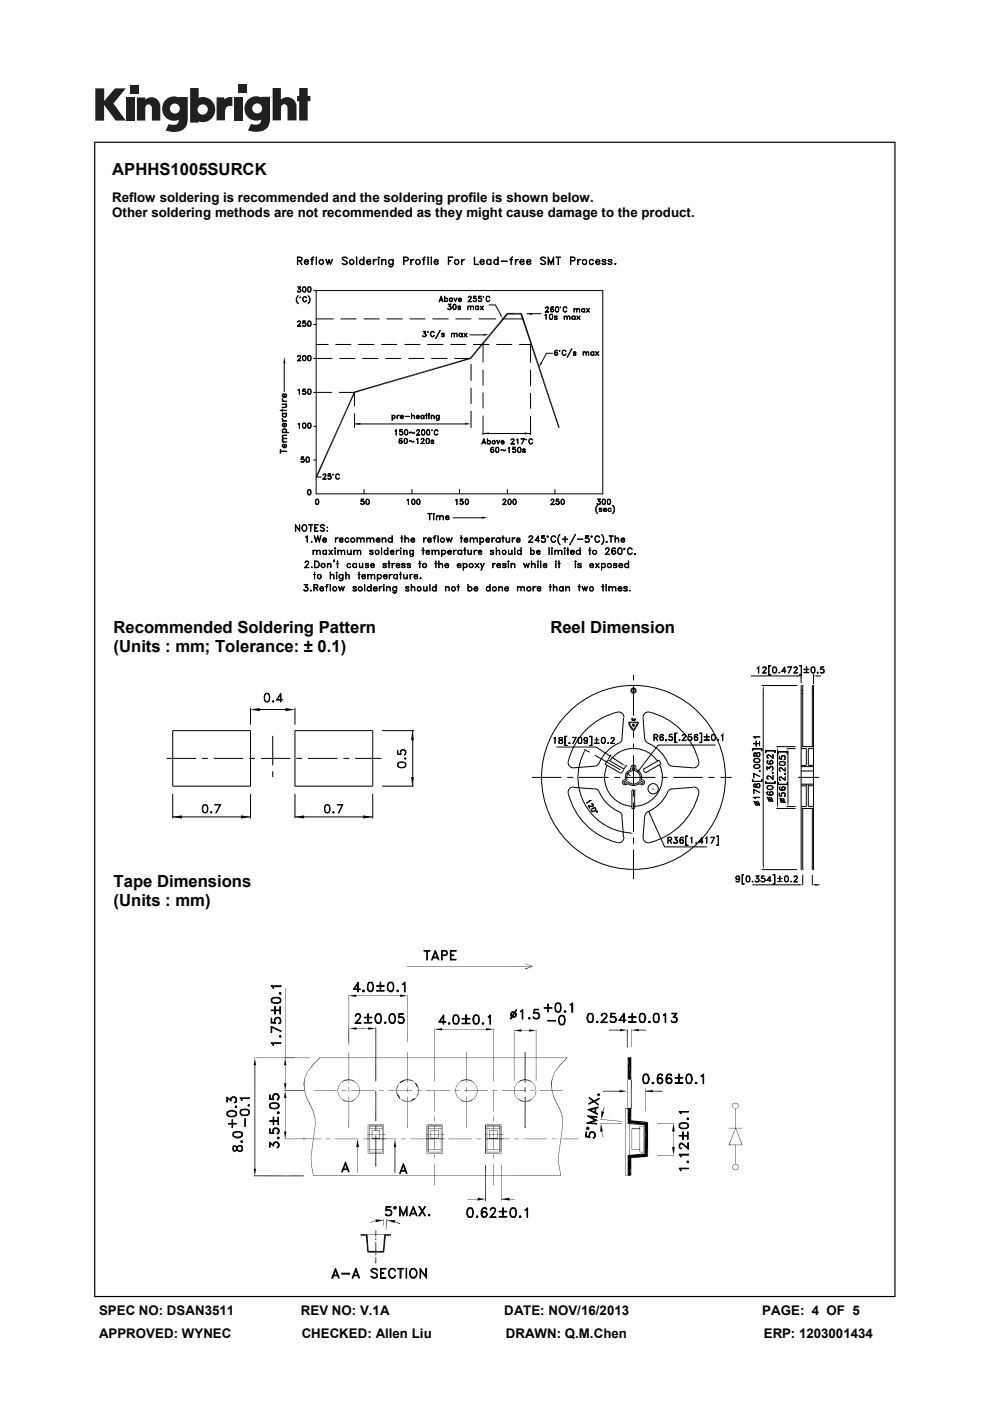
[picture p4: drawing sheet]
<svg xmlns="http://www.w3.org/2000/svg" width="210mm" height="297mm" viewBox="0 0 210 297" stroke-linecap="round" stroke-linejoin="round" font-family="sans-serif">
<defs><g id="words">
<g font-size="3.5">
<text x="23.8" y="37.1">APHHS1005SURCK</text>
<text x="24.1" y="134.2">Recommended Soldering Pattern</text>
<text x="116.7" y="134.2">Reel Dimension</text>
<text x="24.1" y="138.2">(Units : mm; Tolerance: ± 0.1)</text>
<text x="24.1" y="188">Tape Dimensions</text>
<text x="24.1" y="192.1">(Units : mm)</text>
</g>
<g font-size="2.8">
<text x="23.8" y="42.8">Reflow soldering is recommended and the soldering profile is shown below.</text>
<text x="23.8" y="46">Other soldering methods are not recommended as they might cause damage to the product.</text>
<text x="21" y="278.7">SPEC NO: DSAN3511</text>
<text x="63.8" y="278.7">REV NO: V.1A</text>
<text x="107" y="278.7">DATE: NOV/16/2013</text>
<text x="161.7" y="278.7">PAGE: 4 OF 5</text>
<text x="21" y="283.6">APPROVED: WYNEC</text>
<text x="64" y="283.6">CHECKED: Allen Liu</text>
<text x="107.3" y="283.6">DRAWN: Q.M.Chen</text>
<text x="162" y="283.6">ERP: 1203001434</text>
</g>
</g></defs>
<g fill="#231f20">
<path d="M20.2 18.7h1.9v2.7l2.3-2.7h2.3l-2.6 3.2 2.6 3.7h-2.2l-2.4-3.3v3.3h-1.9z"/>
<path d="M26.7 20.7h1.8v4.9h-1.8z"/>
<path d="M49.6 20.7h1.8v4.9h-1.8z"/>
<path d="M27.6 18h1.8v1.8h-1.8z"/>
<path d="M50.6 17.9h1.8v1.8h-1.8z"/>
<path d="M29 20.7h1.8v.4a1.9 1.9 0 0 1 2.2-.3 1.9 1.9 0 0 1 1 2v2.8h-1.8v-2.7a.7 .7 0 0 0-.7-.8 .7 .7 0 0 0-.7 .8v2.7h-1.8z"/>
<path d="M45.9 20.6h1.7v.5a2.02 2.02 0 0 1 1.7-.5v1.9h-.2a1.12 1.12 0 0 0-1.4 1.3v1.7h-1.8z"/>
<path d="M57.8 18.7h1.8v2.4a1.98 1.98 0 0 1 2.2-.3 1.98 1.98 0 0 1 1.1 2v2.7h-1.9v-2.6a.7 .7 0 0 0-.7-.8 .7 .7 0 0 0-.7 .8v2.6h-1.8z"/>
<path d="M63.5 18.7h1.8v1.6h.5v1.1h-.5v4.1h-1.8v-4.1h-.5v-1.1h.5z"/>
<path d="M40.3 18.7v7.3h1.8v-.3a2.63 2.63 0 0 0 3.5-2.5 2.63 2.63 0 0 0-3.5-2.5v-2zM41.9 23.2a1.1 1.1 0 0 1 2.2 0 1.1 1.1 0 0 1-2.2 0z"/>
<path d="M35.3 21a2.56 2.56 0 0 0-.6 3.3 2.56 2.56 0 0 0 3.2 1.1 1.09 1.09 0 0 1-1.5 1.1l-.6-.2-.7 1.4a5.3 5.3 0 0 0 3.8-.2 2.69 2.69 0 0 0 .9-2.4v-4.5h-1.8v.1l-.8-.2a2.44 2.44 0 0 0-1.9 .5zM36 23a1.06 1.06 0 0 1 2.1 0 1.06 1.06 0 0 1-2.1 0z"/>
<path d="M52.8 21a2.56 2.56 0 0 0-.6 3.3 2.56 2.56 0 0 0 3.2 1 1.09 1.09 0 0 1-1.5 1.1l-.7-.1-.6 1.4a5.3 5.3 0 0 0 3.7-.3 2.69 2.69 0 0 0 1-2.3v-4.6h-1.8v.2l-.9-.3a2.44 2.44 0 0 0-1.8 .6zM53.5 23a1.06 1.06 0 0 1 2.1 0 1.06 1.06 0 0 1-2.1 0z"/>
</g>
<g fill="#000">
<path d="M60.3 75.7l.2 1.3h-.4zM107.5 66.3l-7.6 9.8-.2-.3zM107.5 66.3l.2 .4-7.8 9.4zM102.6 70.7l1.1 .3-1.2 .2zM106 66.8l.3-.2 .4 1zM110.4 66.7l8.3 24h-.2zM110.7 66.3l8 24.4-8.3-24zM111.8 66.5l1.1-.2v.5zM114.6 76.8l.4 .2-.7 .9zM75.1 83l24.6-7.2-24.4 7.5zM75.3 83.3l24.4-7.5 .2 .3zM75.2 89.9l1.3-.3v.5z"/>
<path d="M98.6 89.6l1.3 .3-1.3 .2zM102.5 91.9l1.2-.2v.4zM111.3 91.7l1.2 .2-1.2 .2zM75.1 83l-7.9 18.2-.2-.1zM75.1 83l.2 .3-8.1 17.9zM102.2 109.5l1.3 .3-1.3 .2zM53.1 150.4l2-.3v.7zM60.5 150.1l2.1 .3-2.1 .4zM87.5 154.9l.3 2.1h-.6zM124.1 159l-.1 .6-.3-.1zM161.9 145.3l.1 1h-.2zM164.9 158.3l.1 .6h-.2z"/>
<path d="M167.1 158.7l.1 .6h-.2zM169.1 143.1l.8 .2-.8 .2zM172.5 143.3l.9-.2v.4zM36.6 173.2l2-.3v.6zM51.1 172.9l2 .3-2 .3zM62.6 173.2l1.9-.3v.6zM77 172.9l2 .3-2 .3zM87.2 164.7h.6l-.3 2zM129.5 160.3l.5 .3-.1 .2zM132.2 162l.6 .4-.6-.2zM133.7 176.5l.7 .2-.7 .1zM135.5 163.1l.1 .2-.4 .4z"/>
<path d="M137.6 172l.3 .6-.2 .1zM164.8 170.8h.2l-.1 .6zM167 170.4h.2l-.1 .6zM161.8 183.5h.2l-.1 .9zM169.4 187.4l.9 .2-.9 .2zM172.3 187.6l.8-.2v.4zM74 211.1l1.6-.2v.5zM74.1 218.1l1.5-.3v.5zM75.6 218h1.7zM75.6 218.1l1.7-.1zM78.1 217.8l1.6 .3-1.6 .2zM76.6 218.1l1.5-.1z"/>
<path d="M76.6 218h1.5zM84.9 210.9l1.5 .2-1.5 .3zM92.2 218.2l1.6-.2v.5zM103.1 218l1.6 .2-1.6 .3zM109 218.5l1.6-.3v.5zM112.2 218.2l1.5 .3-1.5 .2zM110.6 218.5l1.6-.1zM110.6 218.4h1.6zM111.4 204.3l1.5 .6zM111.4 205.5l1.5-.6zM111.4 205.4l1.5-.5-1.5 .6zM129.2 218.5l.7-.2v.2z"/>
<path d="M129.2 218.3h.7l-.7 .2zM131.5 218.1l1.5 .3-1.5 .3zM129.9 218.5l1.6-.2v.2zM129.9 218.3h1.6l-1.6 .2zM133.9 218.4l1.6-.3v.6zM135.5 218.3h1.5l-1.5 .2zM135.5 218.5l1.5-.2v.2zM54.1 224.3l.2 1.6h-.5zM60.2 229.7h.5l-.2 1.6zM60.5 224.3l.2 1.6h-.5zM60.5 231.3l.2 1.5h-.5zM60.2 239.9h.5l-.2 1.6z"/>
<path d="M64.4 229.7h.2v1.6zM64.6 229.7v1.6zM64.6 231.3l.4 1.5zM64.6 228.5l-.2 1.2zM64.7 228.5l-.1 1.2h-.2zM65 232.8l.1-.1 .6 1.4zM65.1 232.7l.6 1.4zM65.1 227.3l-.5 1.2zM65.2 227.3l-.6 1.2zM66.3 225.7l.1 .1-1.3 1.5zM65.7 234.1l.6 1.4zM66.4 225.8l-1.3 1.5z"/>
<path d="M65.7 234.1l.7 1.3-.1 .1zM66.4 235.4l.4 1.5zM66.8 236.9v1.5zM66.8 236.9l.1 1.5zM67.8 224.2l.1 .1-1.6 1.4zM66.3 225.7l1.6-1.4-1.5 1.5zM71.6 231.3l.2 .8zM71.7 231.3l.1 .8zM71.8 230.3l-.2 1zM71.8 232.1l.5 .8zM72.3 229.6l-.5 .7zM72.3 232.9l.7 .6z"/>
<path d="M72.3 232.9l.8 .4-.1 .2zM72.4 231.2h1zM72.4 231.3l1-.1zM72.3 229.6l.7-.6 .1 .2zM73.1 233.3l.9 .3-1-.1zM72.3 229.6l.8-.4zM73.1 233.3l.9 .3zM74 230.5v1zM73 229l1-.2v.2zM73 229h1l-.9 .2zM74 233.6l.9-.1zM74 233.6l.9-.3v.2z"/>
<path d="M74.9 233.3l.7-.4-.7 .6zM74.9 233.3l.7-.4zM74 228.8l.9 .2v.2zM74 228.8l.9 .4-.9-.2zM76.1 232.1l-.5 .8zM74.9 229l.7 .6-.7-.4zM76.2 232.1l-.6 .8zM74.9 229l.7 .6zM76.2 231.3l-.1 .8zM75.6 229.6l.5 .7zM76.3 231.3l-.2 .8zM75.6 229.6l.6 .7z"/>
<path d="M76.1 230.3l.1 1zM76.2 230.3l.1 1zM78.9 239.7h1.7zM79.6 238.7l.2 1h-.2zM79.6 238.7h.2v1zM80.4 231.2h1zM80.4 231.3l1-.1zM84 231.3l.2 .8zM84.1 231.3l.3 .8h-.2zM84.2 230.3h.2l-.4 1zM84.2 232.1h.2l.4 .8zM84.4 230.3l-.4 1z"/>
<path d="M84.4 232.1l.4 .8zM84.8 229.6l-.4 .7h-.2zM84.8 232.9l.8 .4v.2zM84.8 229.6l.8-.6v.2zM84.8 229.6l.8-.4zM85.6 233.3l.8 .3-.8-.1zM85.6 233.3l.8 .3zM86.4 230.5l.1 1zM86.4 233.6l.9-.1zM86.4 233.6l.9-.3v.2zM85.6 229l.8-.2v.2zM85.6 229h.8l-.8 .2z"/>
<path d="M87.3 233.3l.8-.4-.8 .6zM87.3 233.3l.8-.4zM86.4 228.8l.9 .2v.2zM86.4 228.8l.9 .4-.9-.2zM88.5 232.1h.2l-.6 .8zM87.3 229l.8 .6-.8-.4zM88.4 231.2h1zM88.4 231.3l1-.1zM88.8 231.3l-.3 .8zM88.1 229.6l.4 .7zM88.9 231.3l-.2 .8h-.2zM88.1 229.6l.6 .7h-.2z"/>
<path d="M88.5 230.3h.2l.1 1zM88.7 230.3l.2 1zM91.4 239.7h1.6zM92.2 236.7v1zM96.4 231.2h1zM96.4 231.3l1-.1zM96.6 231.3l.1 .8zM96.6 231.3l.2 .8zM96.7 230.3l-.1 1zM96.7 232.1l.5 .8zM96.8 230.3l-.2 1zM96.8 232.1l.5 .8z"/>
<path d="M97.2 229.6l-.5 .7zM97.2 232.9l.8 .6zM97.3 229.6l-.6 .7zM97.3 232.9l.7 .4v.2zM97.2 229.6l.8-.6v.2zM97.2 229.6l.8-.4zM98 233.3l.9 .3-.9-.1zM98 233.3l.9 .3zM98.8 230.5l.1 1zM98 229l.9-.2v.2zM98 229h.9l-.9 .2zM98.9 233.6l1-.1z"/>
<path d="M98.9 233.6l.9-.3 .1 .2zM99.8 233.3l.8-.4zM98.9 228.8l.9 .4-.9-.2zM99.8 233.3l.8-.4-.7 .6zM98.9 228.8l1 .2-.1 .2zM101 232.1l-.5 .8zM99.9 229l.6 .6-.7-.4zM101.1 232.1l-.6 .8zM99.9 229l.7 .6zM101.2 231.3l-.2 .8zM100.5 229.6l.5 .7zM101.3 231.3l-.3 .8z"/>
<path d="M100.6 229.6l.5 .7zM101 230.3l.2 1zM101.1 230.3l.2 1zM103.8 239.7h1.6zM104.4 231.2h1zM104.4 231.3l1-.1zM104.6 236.7l.1 1zM109 231.3l.2 .8zM109.1 231.3l.2 .8zM109.2 230.3l-.2 1zM109.2 232.1l.5 .8zM109.3 230.3l-.3 1z"/>
<path d="M109.3 232.1l.5 .8zM109.7 229.6l-.5 .7zM109.7 232.9l.7 .6zM109.8 229.6l-.6 .7zM109.8 232.9l.7 .4-.1 .2zM109.7 229.6l.7-.6 .1 .2zM110.5 233.3l.9 .3-1-.1zM109.7 229.6l.8-.4zM110.5 233.3l.9 .3zM111.3 230.5l.2 1h-.2zM110.4 229l1-.2v.2zM110.4 229h1l-.9 .2z"/>
<path d="M111.4 233.6l.9-.1zM111.4 233.6l.8-.3 .1 .2zM111.3 230.5h.2v1zM112.2 233.3l.9-.4zM111.4 228.8l.8 .4-.8-.2zM112.2 233.3l.9-.4-.8 .6zM111.4 228.8l.9 .2-.1 .2zM112.4 231.2h1zM112.4 231.3l1-.1zM113.5 232.1l-.5 .8zM112.3 229l.7 .6-.8-.4zM113.6 232.1l-.6 .8z"/>
<path d="M112.3 229l.8 .6zM113.7 231.3l-.2 .8zM113 229.6l.5 .7zM113.1 229.6l.5 .7zM113.5 230.3l.2 1zM113.6 230.3l.1 1zM116.9 229.7h.1v1.6zM117 229.7l.1 1.6zM117 231.3l.5 1.5zM117.1 228.5l-.2 1.2zM117.1 231.3l.4 1.5zM117.2 228.5l-.2 1.2h-.1z"/>
<path d="M117.5 232.8l.1-.1 .5 1.4zM117.6 232.7l.6 1.4h-.1zM117.6 227.3l-.5 1.2zM117.7 227.3l-.6 1.2zM118.8 225.7l.1 .1-1.3 1.5zM118.1 234.1h.1l.6 1.4zM118.9 225.8l-1.3 1.5zM118.2 234.1l.7 1.3-.1 .1zM118.9 235.4l.3 1.5zM119.3 236.9v1.5zM119.3 236.9l.1 1.5zM120.3 224.2v.1l-1.5 1.4z"/>
<path d="M118.8 225.7l1.5-1.4-1.4 1.5zM127.5 238.2l.4 1.7h-.6zM127.5 235.6l.6 .2-.6 1.6zM127.5 239.7l.4 1.5zM127.6 239.7l.3 1.5zM128.1 234.7h.1l-.7 1.7zM128.2 234.7l-.5 1.8-.2-.1zM131.4 231.1l1.6 .3-1.6 .2zM132.7 234.9h1.2l-1.2 .2zM132.7 235.1l1.2-.2v.2zM133.1 224.2l.8 4.7h-.8zM133.1 235l.8 2.5-.8 .8z"/>
<path d="M133.1 238.3l4.4-.4-.8 .7zM133.1 224.2h.8v4.7zM133.1 235h.8v2.5zM133.1 238.3l.8-.8 3.6 .4zM134.1 239.2h1.7l-1.7 .2zM134.1 239.4l1.7-.2v.2zM135.8 238.7h.8zM135.8 238.8l.8-.1zM136.7 238.6l.8 6.6-.8-.6zM136.7 238.6l.8-.7v7.3zM136.9 231.4l1.6-.3v.5zM142.9 238.2l.2 1.7h-.6z"/>
<path d="M155.3 234.5l.2 .4zM155.4 234.5l.2 .4zM155.5 234l.1 .1-.3 .4zM155.5 234.9l.5 .3zM155.6 234.1l-.3 .4zM155.6 234.9l.4 .3zM156 239.1l1.4 3.6-.1 .1zM156 235.1l.5-.2zM155.5 234l.5-.2zM155.5 234l.5-.1zM156 239.1l1.4 3.6zM156.6 234.5l-.2 .4z"/>
<path d="M156 233.8l.4 .3zM156.7 234.5l-.3 .4zM156 233.8l.5 .2-.1 .1zM156.5 234l.1 .5zM156.5 234l.2 .5zM53.8 247.8h.5l-.2 1.5zM65.9 245.4l.1 1.5zM66 245.4v1.5zM66.8 238.4l-.5 3.7zM66.3 242.1l-.4 3.3zM66.9 238.4l-.6 3.7zM66.4 242.1l-.5 3.3z"/>
<path d="M69.1 241.5l1-.1zM69.1 241.4h1zM75.8 241.5l.4 1.7h-.6zM77.8 240.5h.6zM77.8 240.6l.6-.1zM77.1 241.5l1-.1zM77.1 241.4h1zM78.5 240.6l.1-.1zM78.7 240.5h.5zM78.7 240.6l.5-.1zM78.9 239.7v1.6zM78.9 241.3h1.7l-1.7 .1z"/>
<path d="M78.9 241.4l1.7-.1v.1zM79.3 240.5h.2zM79.3 240.6l.2-.1zM79.5 240.5h.5zM79.5 240.6l.5-.1zM78.5 259.1l1.2-.2zM80.1 240.6l.1-.1zM80.3 240.5h.5zM80.3 240.6l.5-.1zM80.5 239.7l.1 1.6zM81 240.5l-.1 .1zM81.2 240.5h.5z"/>
<path d="M81.2 240.6l.5-.1zM81.3 258.4l.1 1.5zM79.6 258.5l1.8 .2-1.7 .4zM82.1 258.7h1.8l-.2 .6zM83.8 241.5l.2 1.7h-.5zM83.7 259l1.1 .5zM83.7 259l1.2 .4-.1 .1zM85 241.5l1.1-.1zM85 241.4h1.1zM90.4 240.5h.5zM90.4 240.6l.5-.1zM91 240.6l.1-.1z"/>
<path d="M91.2 240.5h.5zM91.2 240.6l.5-.1zM91.3 239.7l.1 1.6zM91.4 241.3h1.6l-1.6 .1zM91.4 241.4l1.6-.1v.1zM91.8 240.6l.1-.1zM92 240.5h.5zM92 240.6l.5-.1zM92.2 244.7v1zM92.7 240.5l-.1 .1zM92.7 240.5h.6zM92.7 240.6l.6-.1z"/>
<path d="M93 239.7l.1 1.6zM93.4 240.6l.1-.1zM93.6 240.5h.5zM93.6 240.6l.5-.1zM93.1 241.5l1-.1zM93.1 241.4h1zM101 241.5l1.1-.1zM101 241.4h1.1zM102.8 240.5h.5zM102.8 240.6l.5-.1zM101.3 254l1.7 .2-1.7 .4zM103.5 240.6l.1-.1z"/>
<path d="M103.7 240.5h.5zM103.7 240.6l.5-.1zM103.8 239.7v1.6zM103.8 241.3h1.6l-1.6 .1zM103.8 241.4l1.6-.1v.1zM104.3 240.6v-.1zM104.4 240.5h.5zM104.4 240.6l.5-.1zM104.6 244.7l.1 1zM105 240.5h.2zM105 240.6l.2-.1zM105.3 240.5h.5z"/>
<path d="M105.3 240.6l.5-.1zM105.4 239.7l.1 1.6zM105.9 240.6l.1-.1zM106 240.5h.6zM106 240.6l.6-.1zM106.3 254.2l1.8-.2v.6zM109.1 241.5l1-.1zM109.1 241.4h1zM117 241.5l1.1-.1zM117 241.4h1.1zM118.4 245.4l.1 1.5zM118.5 245.4v1.5z"/>
<path d="M119.3 238.4l-.5 3.7zM118.8 242.1l-.4 3.3zM119.4 238.4l-.6 3.7zM118.9 242.1l-.5 3.3zM132.7 249.2h.8zM132.7 249.3l.8-.1zM133.1 244.9l.8 4.3h-.8zM133.1 244.9l.8 .7v3.6zM134.1 243.7h1.7zM134.1 243.8l1.7-.1zM135.7 243.7l.1 .6zM135.8 244.2h.8z"/>
<path d="M135.8 244.3l.8-.1zM133.1 244.9l3.6-.3-2.8 1zM133.9 245.6l2.8-1 .8 .6zM142.5 243.2h.6l-.2 1.7zM156 239.1l-1.4 3.7v-.1zM154.6 242.7h.3zM154.6 242.8l.3-.1zM156 239.1l-1.4 3.7zM155.3 247.4l.2 .5zM155.4 247.4l.1 .5zM155.5 246.9l.1 .1-.3 .4zM155.5 247.9h.1l.4 .2z"/>
<path d="M155.6 247l-.3 .4zM155.6 247.9l.4 .2zM155.5 246.9l.5-.1zM156 248l.5-.1zM156.6 247.4l-.2 .5zM156 246.8l.4 .2zM156.7 247.4l-.2 .5h-.1zM156 246.8l.5 .1-.1 .1zM156.5 246.9l.1 .5zM156.5 246.9l.2 .5zM76.5 261.7h1.4l-1.4 .3zM76.5 262l1.4-.3-.3 .3z"/>
<path d="M77.6 262l.6 3.2-.3 .4zM77.6 262l.3-.3 .3 3.5zM79.6 260.9l.2 1.3h-.2zM79.6 262.5l.2 .4h-.2zM79.6 263.4l.2 1.9h-.2zM79.6 265.7l.2 .5h-.2zM79.6 266.6l.2 1.2h-.2zM79.6 260.9h.2v1.3zM79.6 262.5h.2v.4zM79.6 263.4h.2v1.9zM79.6 265.7h.2v.5zM79.6 266.6h.2v1.2z"/>
<path d="M81.5 261.7h1.4l-1.1 .3zM81.8 262l1.1-.3v.3z"/>
<path d="M20 30v245h169.9v-245zM20.2 30.3h169.5v244.5h-169.5z"/>
</g>
<g fill="none" stroke="#000" stroke-width=".21">
<path d="M63.2 55.3l.7-.1 .1-.5-.8-.1-.1 1.5v-1.6h.6l.4 .2a.46 .46 0 0 1-.4 .6h-.5M63.6 55.3l.5 .8zM64.8 55.1h.5l.1 .4h-.8h.8a.37 .37 0 0 0-.3-.4 .37 .37 0 0 0-.4 .2l-.1 .3 .2 .3a.36 .36 0 0 0 .6-.1 .53 .53 0 0 1-.8 .1 .53 .53 0 0 1 .2-.8zM65.9 55l.6 .1zM66.3 54.6l-.2 1.5v-1.4l.4-.2-.3 .2M67.1 54.5v1.6zM69.1 55l.4 .8 .3-.8 .3 .8 .4-.8-.4 1.1-.3-.8-.3 .8zM72.7 54.6a.73 .73 0 0 1 1 .1l-.5-.1-.6 .1 .1 .3 1 .6v.2a.7 .7 0 0 1-1.1 0l.3 .2 .7-.2-.2-.4-.8-.4v-.3zM75.6 54.5l.1 1.6zM77.1 54.5l.1 1.6zM78 55.1h.5l.2 .4h-.9h.8a.37 .37 0 0 0-.3-.4 .37 .37 0 0 0-.4 .2l-.1 .3 .2 .3a.36 .36 0 0 0 .6-.1h.1a.53 .53 0 0 1-.9 .1 .53 .53 0 0 1 .2-.8zM79.2 55v1.1z"/>
<path d="M79.3 55.3l.6-.3-.4 .2-.3 .3zM80.2 54.6l.2-.1v.2h-.1zM80.3 54.6l.1 .1zM80.3 54.6h.1M80.3 55l.1 1.1zM80.9 55l.1 1.1zM81 55.3l.5-.3 .3 .1 .1 1-.2-.9-.2-.1zM82.5 55.3l.3-.3h.3l.2 .3-.2-.2a.48 .48 0 0 0-.6 .4 .48 .48 0 0 0 .6 .5l.2-.2-.2 .3a.56 .56 0 0 1-.6-.2 .56 .56 0 0 1 0-.6zM83.3 55l.1 1.2-.3 .4h-.3l-.3-.2 .4 .1 .3-.1 .1-.2zM85.7 55.3l.7-.1 .1-.5-.2-.1h-.6l-.1 1.5v-1.6h.7l.3 .2-.2 .6h-.7M87.1 55l.1 1.1zM87.3 55.3l.5-.3-.6 .5z"/>
<path d="M89.6 55l.5 .1zM90 54.6l-.2 1.5v-1.4l.4-.2-.3 .2M90.7 54.6l.1-.1v.2zM90.8 54.6h.1M90.8 55v1.1zM90.8 54.6v.1zM91.4 54.5l.1 1.6zM92.1 55.3l.3-.3h.2l.3 .2 .1 .3h-.9h.8l-.1-.3a.45 .45 0 0 0-.7 .3 .45 .45 0 0 0 .7 .4l.1-.1h.1l-.6 .3-.3-.3zM95.1 54.5h.9l-.8 .1v1.5zM95.2 55.3h.4h-.4M97.9 55l.1 1.1zM98 55.3l.6-.3-.6 .5z"/>
<path d="M100.6 54.5l.1 1.5 .8 .1h-.9zM102 55.1l.2-.1a.44 .44 0 0 1 .5 .5h-.8h.7l-.2-.4a.46 .46 0 0 0-.5 .5 .46 .46 0 0 0 .6 .3l.1-.1h.1l-.3 .3a.56 .56 0 0 1-.6-.3 .56 .56 0 0 1 .2-.7zM103.4 55.1h.6l.1 .2-.3-.2-.5 .2v.5l.2 .2 .6-.2-.1 .2a.56 .56 0 0 1-.7-.2 .56 .56 0 0 1 .1-.7zM104.1 55v1.1zM104.9 55.1h.6l.1 .2-.3-.2-.5 .2v.5l.3 .2 .5-.2-.1 .2a.56 .56 0 0 1-.7-.2 .56 .56 0 0 1 .1-.7zM105.6 54.5l.1 1.6zM106.3 55.3l1.3 .1zM108.1 55l.6 .1zM108.5 54.6l-.1 1.5v-1.4l.3-.2-.2 .2M109.3 55l.1 1.1zM109.6 55.1l.4-.1-.4 .2-.2 .3zM110.5 55.1h.6l.1 .4h-.9h.8v-.3a.48 .48 0 0 0-.7 0 .48 .48 0 0 0 0 .7 .48 .48 0 0 0 .7 0v-.1h.1a.53 .53 0 0 1-.9 .1 .53 .53 0 0 1 .2-.8z"/>
<path d="M111.8 55.1h.6l.2 .4h-.8h.7l-.2-.4a.46 .46 0 0 0-.5 .5 .46 .46 0 0 0 .6 .3l.1-.1h.1a.55 .55 0 0 1-.8 .1 .55 .55 0 0 1 0-.8zM114.8 54.6a.73 .73 0 0 1 .9 .1l-.4-.1-.6 .1 .1 .3 .9 .6v.2a.7 .7 0 0 1-1.1 0l.4 .2 .7-.2-.2-.4-.8-.4-.1-.3zM116.2 54.5l.6 1.3 .6-1.3v1.6v-1.3l-.6 1.3-.5-1.3-.1 1.3zM117.9 54.5l1 .1zM118.4 54.6v1.5l.1-1.5M121.1 55.3l.7-.1 .1-.5-.2-.1h-.6l-.1 1.5v-1.6h.7l.2 .2-.1 .6h-.7M122.5 55l.1 1.1zM122.8 55.1l.4-.1-.4 .2-.2 .3zM123.7 55.1a.52 .52 0 0 1 .7 .2 .52 .52 0 0 1-.2 .7 .52 .52 0 0 1-.7-.2v-.5zM125.1 55.1h.6l.1 .2-.2-.2-.5 .2v.5l.5 .2 .2-.2-.1 .2a.56 .56 0 0 1-.7-.2 .56 .56 0 0 1 .1-.7zM126.7 55l.4 .1 .2 .4h-.9h.8l-.1-.3a.45 .45 0 0 0-.7 .3 .45 .45 0 0 0 .7 .4l.1-.1h.1l-.6 .3-.3-.3-.1-.3zM127.8 55.9h.6"/>
<path d="M127.8 55.2h.6M127.8 55.3l.7 .4-.1 .3h-.6l-.1-.2 .1 .2M127.8 55.1v.3M128.4 55.6v.4M128.4 55.1l.1 .2-.1-.2-.3-.1-.4 .3 .7 .4M129 55.9h.7M129 55.2h.7M129 55.3l.6 .2 .2 .3a.46 .46 0 0 1-.4 .3 .46 .46 0 0 1-.4-.3l.1 .2M129.1 55.1v.3M129.7 55.6v.4M129.7 55.1l.1 .2a.46 .46 0 0 0-.4-.3 .46 .46 0 0 0-.4 .3v.1l.7 .3M130.4 55.9l.2-.1v.3z"/>
<path d="M130.5 55.9l.1 .1zM130.5 55.9h.1M60.3 77v6M63.2 62.8a1.25 1.25 0 0 0 0 1.6 1.05 1.05 0 0 1 0-1.7zM63.2 68.1h.6l-.1 .5-.5 .5h.6h-.7l.7-.7-.1-.3h-.5v.2zM63.2 61.8l.1 .1M63.2 76.4l.6 .1h-.7l.7-.8-.2-.3h-.3l-.1 .3v-.2l.5-.1 .1 .4-.6 .7M63.6 61.3l.2 .1v.4l-.2 .1M63.7 63h.1l-.2 .1zM63.8 61.5l-.5-.2 .5-.5h-.6h.6l-.4 .5h.3a.38 .38 0 0 1 0 .6 .38 .38 0 0 1-.6-.2l.1 .2h.5l.1-.2M64.2 69.1h.1M64.2 61l.1-.2a.57 .57 0 0 1 .7 .5 .57 .57 0 0 1-.4 .6l-.4-.2z"/>
<path d="M64.2 75.6l.1-.2a.57 .57 0 0 1 .7 .4 .57 .57 0 0 1-.4 .7l-.4-.2zM64.3 63.1l.2-.2h.3l.2 .2-.1-.1h-.5a.7 .7 0 0 0 .1 1h.3l.2-.3-.1 .3h-.5l-.2-.4zM64.3 60.8l-.1 .5 .1 .4v.2h.5M64.3 75.4l-.1 .4 .1 .5v.1h.5M64.3 60.9h.5M64.3 75.5h.5M64.7 68.5l.2 .2-.2 .4M64.7 60.8l.2 .5-.2 .6M64.7 75.4l.2 .4-.2 .6M64.9 68.7l-.3-.2h-.4l.1-.5h.5l-.5 .1v.4h.5l.1 .4-.1 .2h-.5l-.1-.1 .1 .1a.36 .36 0 0 0 .6-.2M65.4 68.1h.4l.1 .2 .1 .4-.2 .4M65.4 69.1h.4"/>
<path d="M65.4 68.1l.3-.1 .3 .3v.7l-.2 .1h-.4l-.1-.1zM65.4 60.9h.4M65.4 75.5h.4M65.4 60.8h.4l.2 .2v.7l-.3 .2-.4-.2zM65.4 75.4h.4l.2 .2v.7l-.3 .2-.4-.2zM65.4 62.7l.2 .3a1.07 1.07 0 0 1-.2 1.4 1.23 1.23 0 0 0 0-1.7zM65.4 68.1l-.1 .4 .1 .6M65.4 60.8l-.1 .5 .1 .6M65.4 75.4l-.1 .4 .1 .6M65.8 60.8l.2 .5-.1 .4-.1 .2h-.4M65.8 75.4l.2 .4-.1 .5-.1 .1h-.4M66.5 68.8h.6"/>
<path d="M66.5 76h3.9M66.5 61.6h61.4v43.1h-60.8v-43.1M67.1 73h2.5M67.1 67.6h3.6M71.2 73h3.2M72.1 76h3.2M72.3 67.6h3.2M76 73h3.3M76.9 76h3.3M77.2 67.6h3.2M80.9 73h3.3M81.8 76h3.2"/>
<path d="M82 67.6h3.3M85.9 73h3.2M86.7 76h3.2M87 67.6h3.2M89.7 71.3h.1M90 70.7a.38 .38 0 0 1 .4 .3 .38 .38 0 0 1-.3 .4 .38 .38 0 0 1-.4-.2v.1a.36 .36 0 0 0 .6-.2M90.1 70.7l.2 .3-.2 .3M90.3 70.3l-.6-.1h.6l-.3 .5M90.3 70.2l-.4 .5 .4 .2M90.7 73h3.3M90.8 70.3l.1 .1-.2 .1zM91.4 70.5l.2-.3h.3l.2 .3-.2-.2a.47 .47 0 0 0-.5 .6l.2 .4h.4l.1-.2-.2 .3h-.3l-.3-.5z"/>
<path d="M91.5 76h3.3M91.8 67.6h3.3M93.2 63.6h.7M93.3 70.1l-.9 1.7zM93.6 62.8l.4 1.2-.4-1-.5 1zM93.7 70.8l.5 .4-.1 .2-.4-.1M93.7 70.7v.2M93.7 70.7h.5M94.2 70.7v.1v-.1h-.5l-.1 .1 .6 .3v.2M94.2 71.3h-.5M94.3 63.4l.2-.2h.3a.39 .39 0 0 1 .1 .6 .39 .39 0 0 1-.6 0h.6v-.4l-.2-.2zM94.3 62.8v1.2"/>
<path d="M95 65.5l.2 .1M95.3 64.9l.4 .2v.4l-.3 .2-.4-.2 .4 .1 .3-.2M95.3 65l.4 .2M95.3 63.4l.5-.2 .1 .2v.4a.34 .34 0 0 1-.4 0 .34 .34 0 0 1-.1-.4l.4-.2 .2 .4-.2 .4-.5-.2zM95.4 65l.3 .2-.3 .4M95.6 73h3.2M95.6 64.6l-.5-.1h.6l-.4 .5M95.6 64.5l-.3 .5M95.8 70.8l.1-.1h.5v.7v-.6l-.2-.1zM95.8 70.7v.7M96.2 64.6a.57 .57 0 0 1 .6 .4 .57 .57 0 0 1-.4 .7l-.2-.1-.2-.4zM96.2 65.5h.4"/>
<path d="M96.2 64.7h.4M96.3 63.2l.3 .6 .3-.6-.3 .8zM96.3 64.6l-.2 .4 .2 .6M96.4 70.8l.1-.1h.4v.7v-.6l-.1-.1zM96.4 76h3.4M96.6 64.6v1M96.7 67.6h3.2M97.2 65.1l.5 .3-.2 .3-.3-.2M97.2 64.9v.3M97.2 65h.4M97.4 63.2h.3l.2 .2v.2h-.6h.5l-.2-.4-.3 .2v.4h.6l-.3 .2-.4-.4zM97.5 70.7h.4l.1 .1-.4-.1-.2 .2 .1 .4h.5l-.2 .1-.4-.1v-.5z"/>
<path d="M97.6 64.9l.1 .2-.1-.2h-.4l-.1 .2 .5 .2M97.6 65.5l-.4 .1M97.6 65.4v.2M98 70.7v.7zM98.4 70.7l.7 .7zM99 70.7l-.6 .7zM99.2 65.1l.2-.2h.4v.8v-.6l-.1-.2zM99.2 64.9v.8M99.3 63l.3-.2 .4 .2-.7 1 .6-.8v-.2l-.3-.1zM99.3 63.9h.8l-.8 .1M99.7 71h2.9M99.8 65.1l.2-.2h.4v.8v-.6l-.2-.2z"/>
<path d="M99.9 77.3v3.4M100.4 63.8l.2 .1M100.4 73h3.3M100.8 63.2l.3 .4-.3 .3M100.9 64.9h.4l.1 .2-.1-.2a.35 .35 0 0 0-.4 .4 .35 .35 0 0 0 .5 .2l-.1 .2-.5-.2zM101.1 63.5l-.3-.3-.4 .1 .1-.5h.5l-.5 .1v.3h.4l.2 .2v.4l-.5 .2-.3-.3 .5 .2 .3-.3M101.4 64.9l.1 .8zM101.5 63.8l.2 .1M101.6 67.6h3.6M101.9 64.9l.6 .8zM101.9 63.2l.2 .2v.4l-.2 .1M102.1 63.5a.36 .36 0 0 0-.6-.2v-.5h.6l-.5 .1-.1 .3h.5l.2 .4a.39 .39 0 0 1-.3 .4 .39 .39 0 0 1-.5-.3l.1 .1a.36 .36 0 0 0 .6-.2"/>
<path d="M102.4 64.9l-.5 .8zM102.5 72.8v4M102.5 78.5v3.2M102.5 62.9l.1 .1h-.1zM103.1 63l.3-.2h.2l.3 .2-.5-.1-.3 .3v.4l.3 .3 .4-.1 .1-.2-.3 .4-.4-.2zM103.7 64.7h1.4l1.1 2M105.3 73h3.2M106.7 67.6h4M110.2 73h2.5M111.8 66.5h2.9M112.5 73v3.8M112.5 78.5v3.3"/>
<path d="M115.6 66.9l.2-.3v1.1v-1zM115.7 66.1h.7l-.7 .1M115.8 65.1h.5v.2l-.6 .9 .6-.7v-.3l-.2-.1-.4 .2zM116.7 66.7a.56 .56 0 0 1 .6 .3 .56 .56 0 0 1-.2 .7h-.4l-.1-.2-.1-.4zM116.7 66.7h.4M116.7 67.6h.4M116.8 66.7l-.2 .2v.6l.2 .2M116.8 65.9l.1 .2h.4l.1-.2M116.9 65.2h.5M117 66.7l.2 .2v.6l-.2 .2M117 65.5l-.2 .3 .3-.3 .3 .3M117 65.1l-.2 .1v.8l.2 .1"/>
<path d="M117.2 65.5l.2 .3-.2 .3M117.3 74.9h-1.4l-1.1 2M117.3 65.1l.1 .1-.5-.1-.1 .4a.52 .52 0 0 0 .3 .7l.3-.2v-.3l-.1-.2h-.4l-.1 .2M117.6 67.2l.6 .3-.1 .2h-.5l.1-.1M117.6 67.1l.1 .2M117.7 74.9l.1-.2h.3l.2 .2M117.7 75.1l.2 .2 .4-.2M117.7 67l-.1 .1h.5M117.8 74.3h.4M117.9 74.7l-.2 .3M117.9 74.3l-.2 .2v.7l.2 .1M117.9 65.1a.57 .57 0 0 1 .7 .4 .57 .57 0 0 1-.4 .7l-.3-.1-.1-.4z"/>
<path d="M117.9 65.2h.5M117.9 66.1h.5M118 74.7l.3 .3-.3 .3M118 67.4v.3M118 65.1l-.1 .1v.7l.1 .2M118 67l.2 .1-.6-.1v.3l.5 .1M118.1 74.3l.2 .1-.3-.2-.2 .1a.83 .83 0 0 0 0 1h.3l.2-.1v-.4l-.4-.2-.2 .2M118.1 67.6h-.5l.1 .1M118.3 65.1l.2 .1v.7l-.2 .2M118.7 74.3l.1 .1-.2 .1zM118.9 65.1l.1 .1h-.2zM119.3 74.4l.4-.2 .4 .3-.2-.2h-.4l-.2 .2v.6l.3 .2 .5-.2-.2 .2h-.4l-.2-.1z"/>
<path d="M119.6 65.1h.5l.1 .2-.2-.2h-.3a.7 .7 0 0 0-.1 1h.5l.1-.2-.2 .3h-.3l-.2-.3zM119.6 67l.1 .7zM119.7 67.2l.2-.2h.3l.1 .7-.1-.6-.2-.1zM120.3 67.2l.2-.2h.3l.1 .7-.1-.6-.2-.1zM121.2 74l-.9 1.7zM121.4 67l.5 .1-.3-.1a.34 .34 0 0 0-.3 .4 .34 .34 0 0 0 .4 .3l.2-.1-.5 .1-.2-.3zM121.7 74.8l.5 .4-.1 .1h-.4l-.1-.1 .1 .1M121.7 74.7v.2M121.7 75.2h.4M121.7 74.6l.4 .1M121.8 65.7l.5-.3v.8v-.7h-.4zM121.8 65.4v.8"/>
<path d="M121.9 67l.1 .7zM122.1 74.6l.1 .1-.4-.1-.2 .1 .5 .4M122.1 75v.3M122.3 67l.7 .7zM122.3 65.7l.4-.3 .2 .1v.7v-.7h-.4zM122.9 67l-.6 .7zM123.4 65.6l.4-.2 .2 .2-.5-.1-.1 .3 .1 .3 .5-.1-.2 .2-.4-.2zM123.7 74.8l.3-.2h.3v.7v-.5l-.2-.2zM123.7 74.6v.7M124 65.4v.8zM124.3 74.8l.4-.2 .2 .2v.5l-.2-.7zM124.4 65.4l.7 .8z"/>
<path d="M125 65.4l-.6 .8zM125.4 74.6h.3l.2 .1a.35 .35 0 0 0-.6 .2 .35 .35 0 0 0 .4 .4l.2-.1-.1 .1h-.4zM125.9 74.6l.1 .7zM126.3 74.6l.7 .7zM126.9 74.6l-.6 .7zM59.4 95.3l.1 .8zM59.4 87h1.4M59.5 95.6l1.3 .1h-1.3M59.9 88.7l.4 .5-.4-.2zM59.9 84.6l.4 .5-.4-.2zM59.9 91.7l1.3 .1zM59.9 89.2l.9 .1z"/>
<path d="M59.9 87.6l.9 .1zM59.9 86.8v.5zM59.9 86.3h.6l.2-.1-.2-.5 .3 .3v.2l-.3 .2zM59.9 85.7h.9zM59.9 85.1h.9zM59.9 93.7h.9M59.9 92.4l.2-.1h.7h-.8l-.1 .3 .2 .3zM59.9 87.9l.2-.2-.2 .2 .1 .4 .6 .1v-.7l.2 .4-.2 .3h-.3l-.4-.1zM59.9 93l.9-.1-.7 .1-.2 .2 .2 .5-.2-.3zM59.9 91.1l.5-.2 .4 .3-.2 .5v-.7h-.5l-.2 .2 .2 .5a.36 .36 0 0 1-.2-.6zM60.3 94.9v-.7l-.4 .2 .2 .4h.5v-.6a.43 .43 0 0 1 .1 .6 .43 .43 0 0 1-.6 .1l-.2-.3 .1-.4h.4v.7M60.3 90.5v-.7l-.4 .2 .2 .4h.5v-.7l.2 .3-.2 .5h-.5l-.2-.3v-.2l.2-.3h.3v.8"/>
<path d="M60.3 84.2v-.7a.34 .34 0 0 0-.4 .4 .34 .34 0 0 0 .5 .3l.3-.2-.2-.5 .3 .3-.2 .4-.3 .1-.4-.3 .1-.5h.4v.7M63.2 89.9l.3-.2v1.1v-1zM63.2 82.7l.3-.2v1.1v-1zM64.2 89.9l.1-.2a.57 .57 0 0 1 .7 .4 .57 .57 0 0 1-.4 .7l-.4-.2zM64.2 83.5h.1M64.3 97.3l.2 .3-.2 .3M64.3 89.7l-.1 .4 .1 .5v.1h.5M64.3 89.8h.5M64.5 97.8l-.1 .1-.6-.1 .2 .1M64.5 97.5l-.2-.2-.5 .1 .1-.5h.5h-.4l-.1 .4a.41 .41 0 0 1 .6 .1 .41 .41 0 0 1-.1 .6 .41 .41 0 0 1-.6-.2M64.7 89.7l.2 .4-.2 .6M64.7 82.9l.2 .3-.2 .3"/>
<path d="M64.9 83.1l-.1-.2h-.6l.1-.4h.5h-.5v.4a.4 .4 0 0 1 .6 .1 .4 .4 0 0 1-.2 .6 .4 .4 0 0 1-.5-.2l.1 .1h.5l.1-.1M65 97h.4M65 96.9h.4l.2 .2v.7l-.3 .2-.4-.2v-.3zM65.1 96.9l-.2 .5 .2 .5M65.4 89.8h.4M65.4 89.7h.4l.2 .2v.7l-.3 .2-.4-.2zM65.4 82.6h.4M65.4 82.5h.4l.2 .2v.7l-.3 .2-.4-.2zM65.4 89.7l-.1 .4 .1 .6M65.4 82.5l-.1 .4 .1 .6M65.4 96.9l.2 .5-.1 .4-.5 .1M65.8 89.7l.2 .4-.1 .5-.1 .1h-.4"/>
<path d="M65.8 82.5l.2 .4-.1 .5-.1 .1h-.4M66.5 83.2h3.9M66.5 90.4h.6M66.5 97.5h.6M72 83.2h3.2v2.9M75.2 89.9h23.4M75.2 87.7v2.9M83.1 88l.1 1.1zM83.2 88.2a.35 .35 0 0 1 .6 .1 .35 .35 0 0 1-.4 .5l-.2-.2 .5 .1v-.5zM83.8 91.3l.3-.2v1.2l-.1-1.1zM84.2 88v.8M84.4 88.1l-.2 .3 .5-.4z"/>
<path d="M84.7 93.6l.1-.2h.4l.1 .2M84.7 93.8l.3 .2 .3-.2M84.8 92.1l.1 .1M84.9 93.4l-.2 .3M84.9 88.4h.6l-.1-.3h-.3l-.2 .3 .2 .3 .4-.1-.2 .2-.4-.2v-.4l.3-.2 .3 .1v.3h-.6M85.1 93.4l.2 .1v.4l-.2 .1M85.2 91.5l.2 .3-.2 .4M85.2 93l.1 .1-.2-.2-.4 .2v.8l.1 .1h.4l.1-.3-.1-.3h-.2l-.3 .1M85.3 93l-.5 .1a.67 .67 0 0 0 .1 .9M85.4 91.8l-.2-.3-.4 .1v-.5h.5l-.5 .1v.3h.5l.1 .6-.2 .2-.4-.2 .4 .1 .2-.2M85.8 93.1l.2-.2 .4 .2v.4l-.1 .5h-.4l-.2-.5zM85.9 94h.4"/>
<path d="M85.9 91.2h.5M85.9 92.1h.5M85.9 91.2a.57 .57 0 0 1 .7 .4 .57 .57 0 0 1-.4 .7l-.3-.1-.1-.4zM85.9 88.3h1M86 91.2l-.1 .1v.7l.1 .2M86.2 93l.2 .4-.2 .6M86.3 93l-.5 .1 .1 .9M86.4 91.2v1M86.9 93.4h.3l.3 .3 .3-.1-.4 .1-.3-.3-.3 .2zM87 91.7l.2-.1 .3 .2h.3l.2-.1-.3 .2-.3-.2h-.4l-.1 .1zM87.3 88.3l.2-.3 .4 .1v.7l-.1-.7h-.3zM87.3 87.7v1.1"/>
<path d="M88.3 88.4h.6l-.1-.3h-.3l-.2 .3 .2 .3 .4-.1-.2 .2-.4-.2v-.4l.3-.2 .3 .1v.3h-.6M88.4 92.2l.7 .1h-.8l.7-.9-.2-.2h-.2l-.2 .2v-.2l.4-.1 .2 .4-.6 .8M88.4 93.1l.2-.2v1.1v-1zM89.4 88.1v.6l.5-.1a.36 .36 0 0 1-.5 .1 .36 .36 0 0 1-.1-.5l.2-.2 .4 .2zM89.5 92.1h.5M89.5 91.2h.5M89.5 91.2h.5l.1 .5-.2 .6-.4-.2zM89.5 92.9l.4 .1v.4l-.6 .6h.7h-.8l.7-.7-.1-.3h-.4l-.1 .2zM89.6 91.2l-.2 .4 .2 .6M89.9 91.2l.2 .4-.2 .6M89.9 88v.8M90.3 88l.3 .1z"/>
<path d="M90.4 87.7l.1 1.1zM90.4 93.1l.3-.2 .3 .2 .1 .4-.2 .5h-.4l-.2-.5zM90.5 94h.4M90.6 91.2a.57 .57 0 0 1 .6 .4 .57 .57 0 0 1-.4 .7l-.2-.1-.2-.4zM90.6 92.1h.4M90.6 91.2h.4M90.7 91.2l-.2 .4 .2 .6M90.8 93l.2 .1v.8l-.2 .1M90.9 87.7l.2 .1-.2 .1zM90.9 93l-.5 .1 .1 .9M90.9 88l.1 .8zM91 91.2v1"/>
<path d="M91.4 93.4v.1M91.4 94h.6M91.4 88l.1 .8zM91.5 93.5l.5 .4v.1h-.6v-.1l.1 .1M91.5 93.4h-.1h.6M91.6 88.1h.4l.1 .7-.1-.7h-.4l-.1 .2zM91.6 91.2h.1l-.2 .1zM91.9 93.4h.1l-.4-.1-.2 .2 .6 .3M91.9 93.7v.3M92.3 91.2l.3-.1 .3 .1v.2l-.4-.2-.4 .3 .2 .6 .3 .1 .3-.2-.3 .3-.5-.3v-.6zM92.6 88.1v.6l.5-.1a.36 .36 0 0 1-.5 .1 .36 .36 0 0 1-.1-.5l.2-.2 .4 .2zM93.1 88v1l-.5 .1-.1-.1 .4 .1 .2-.2z"/>
<path d="M99.9 82.3v3.3M99.9 87.2v3.4M102.3 93.9h.7M102.4 91.9h10.1M102.5 83.3v3.2M102.5 88.2v4M102.6 93l.4 1.1-.4-.9-.4 .9zM103.4 93.5a.39 .39 0 0 1 .6 0 .39 .39 0 0 1-.1 .6h-.3l-.2-.1 .4 .1 .2-.1v-.5zM103.4 93v1.1M104.1 95.5l.1-.2h.5v.2M104.1 95.6l.3 .3 .3-.3M104.2 94.9l.5 .1-.2-.2-.3 .1a.83 .83 0 0 0 0 1h.5v-.5l-.2-.2-.4 .2"/>
<path d="M104.3 95.3l-.2 .3M104.3 94.9l-.2 .2v.6l.2 .2M104.4 93.5a.39 .39 0 0 1 .6 0 .39 .39 0 0 1-.1 .6h-.3l-.2-.1zM104.5 93.5h.5v.5l-.2 .1-.4-.2zM104.5 95.3l.2 .3-.2 .3M105.2 94.9a.56 .56 0 0 1 .7 .3 .56 .56 0 0 1-.2 .7h-.5v-.2l-.1-.4zM105.2 95.8h.5M105.2 94.9h.5l.1 .2-.1 .8M105.3 93.4l.4 .6 .3-.6-.3 .7zM105.3 94.9l-.1 .4 .1 .6M106.3 95.4l.4-.1 .2 .3 .4-.2-.2 .2h-.3l-.3-.3zM106.3 93.7h.6l-.2-.3-.4 .1v.5l.4 .1 .2-.1-.1 .1h-.4l-.1-.2v-.4l.4-.1 .2 .4h-.6"/>
<path d="M107.8 95.1l.2-.3v1.1v-1zM108.5 93.1l.3-.1 .3 .4-.7 .7h.7h-.7l.6-.7v-.3h-.5l-.1 .2zM109.1 95.2l.3 .3-.3 .4M109.4 95.5l-.3-.3-.4 .1 .1-.5h.5l-.4 .1-.1 .3h.5l.1 .5-.1 .2h-.5l-.1-.2M109.4 95.6a.37 .37 0 0 1-.3 .3 .37 .37 0 0 1-.4-.2l.2 .2M109.6 93.3l.2-.3v1.1v-1zM109.9 94.9l.3-.1 .3 .3v.6l-.2 .2h-.4l-.1-.2-.1-.4zM109.9 95.8h.4M109.9 94.9h.4l.1 .2 .1 .4-.2 .4M110 94.9l-.2 .4 .2 .6M110.9 95.4l.5 .3-.1 .2h-.4l-.1-.2 .1 .2M110.9 95.3v.2"/>
<path d="M110.9 95.8h.4M110.9 95.2l.4 .1M111.2 93l-.5 1.1 .6-1.1h-.8l.7 .1M111.3 95.2l.1 .1-.4-.2-.2 .2 .5 .3M111.3 95.6v.3M111.6 93.1l.1 .1-.2 .1zM112.2 93.3l.2-.3h.3l.2 .3-.1-.2h-.4a.7 .7 0 0 0 0 1h.3l.2-.2-.1 .2h-.4l-.2-.2zM112.5 83.4v3.2M112.5 88.3v3.9M62.7 111.2l.8 1.2 .1-1.2v1.5l-.9-1.2v1.2zM64.1 111.6l.3-.4a.72 .72 0 0 1 .7 .7 .72 .72 0 0 1-.7 .8 .81 .81 0 0 1-.3-1.1zM64.3 111.4a.36 .36 0 0 1 .6 .2v.7a.36 .36 0 0 1-.6 .2 .7 .7 0 0 1 0-1.1z"/>
<path d="M64.9 113.9l.3-.3v1.4l-.1-1.3zM65.4 103.9h.4M65.4 104.8h.4M65.4 103.9l.1-.1a.63 .63 0 0 1 .5 .6 .63 .63 0 0 1-.5 .6l-.3-.5zM65.4 103.9l-.1 .4 .1 .6M65.4 111.2l.9 .1zM65.8 103.9l.2 .4-.2 .6M65.9 111.3v1.4l.1-1.4M66 114.9l.1-.1 .1 .2zM66.1 114.9h.1M66.4 116.6l.1 1zM66.5 116.9a.45 .45 0 0 1 .6-.2l.1 .9-.1-.9h-.5z"/>
<path d="M66.6 113.6l.5 1.2 .3-1.2 .3 1.2 .4-1.2-.4 1.4-.3-1.2-.3 1.2zM66.7 118.9h.5a.76 .76 0 0 1 .5 .8 .76 .76 0 0 1-.5 .7h-.5zM66.7 111.2h.8l-.7 .1v1.3l.7 .1h-.8zM66.8 119h.4a.67 .67 0 0 1 .5 .7 .67 .67 0 0 1-.5 .6h-.4zM66.8 111.9h.4l-.4 .1M67.1 105.9a.57 .57 0 0 1 .6 .4 .57 .57 0 0 1-.4 .7l-.2-.1-.2-.4zM67.1 106.8h.4M67.1 101.2h1.1M67.2 116.9a.45 .45 0 0 1 .7-.2v.9l-.1-.9h-.4zM67.4 105.9l.2 .2v.6l-.2 .2M67.5 105.9h-.4l-.1 .2 .1 .8M67.9 111.5a.54 .54 0 0 1 .9 0l-.3-.2-.5 .2 .2 .3 .6 .3v.3a.54 .54 0 0 1-.9 0l.3 .2 .6-.1v-.4l-.7-.3z"/>
<path d="M68.2 119.6l.2-.2 .5 .2v.6a.49 .49 0 0 1-.6 .1 .49 .49 0 0 1-.1-.7zM68.5 116.8l.2-.2 .5 .2-.6-.1-.1 .3 .1 .4 .3 .1 .3-.2-.1 .2-.4 .1-.2-.2zM68.5 114.4h.7v-.1l-.4-.2-.2 .1v.6l.1 .1 .6-.1-.2 .2h-.4a.45 .45 0 0 1-.2-.7l.3-.3a.44 .44 0 0 1 .5 .5h-.8M68.6 100.6l.3-.1 .3 .3-.7 .8h.7h-.7l.6-.8-.1-.2h-.4l-.1 .1zM69.2 116.6l.1 1zM69.3 111.8h.2zM69.3 112.5h.2l-.1 .2zM69.4 119.4l.1 1zM69.4 112.5h.1M69.4 111.8h.1M69.5 119.7a.45 .45 0 0 1 .7-.2v.9v-.7l-.3-.2zM69.8 116.6l.7 1z"/>
<path d="M70 100.9l.2 .1v.4l-.2 .2M70.2 101.3a.36 .36 0 0 1-.6 .2l.2 .1M70.2 101.2a.36 .36 0 0 0-.6-.2v-.5h.6l-.5 .1-.1 .3h.5l.2 .4-.2 .3h-.5v-.2M70.4 116.6l-.6 1zM70.6 100.6h.1l-.2 .1zM70.9 118.8h.1M70.9 118.9h.1M70.9 119.1v-.4l.1 .2-.2 .3M71 116.2l.1-.1v.3zM71 116.2l.1 .1zM71 116.2h.1M71 116.6l.1 1z"/>
<path d="M71.1 114l.1 1zM71.2 100.7l.3-.2 .5 .1h-.6l-.2 .3 .2 .6 .3 .1 .3-.3-.2 .3h-.4l-.2-.3zM71.4 119.4l.4 .1zM71.5 114l.2 .1h-.2l-.3 .3zM71.5 118.9l.1 1.5zM71.6 116.6l.1 1zM71.7 116.9a.45 .45 0 0 1 .7-.2v.9l-.1-.9h-.4zM72.1 114.4h.6v-.1a.39 .39 0 0 0-.5-.1 .39 .39 0 0 0-.1 .6 .39 .39 0 0 0 .5 .1l.1-.2-.1 .3h-.5l-.1-.4 .1-.5h.5l.1 .4h-.6M72.4 116.9l.6-.3 .2 .3v.7l-.2-.9zM73.2 114.3l.3-.3h.2l.3 .3a.43 .43 0 0 0-.7 .1 .43 .43 0 0 0 .4 .6l.2-.3 .1 .1-.2 .2h-.4a.45 .45 0 0 1-.2-.7zM73.7 116.6v.7l.2 .2 .5-.2a.45 .45 0 0 1-.7 .2zM73.7 119.6l.2-.2 .4 .2-.4-.1-.2 .4 .2 .4 .4-.2v.2l-.4 .1-.2-.2z"/>
<path d="M74.4 116.6l.1 1zM74.4 114.3l.3-.3h.2l.3 .3a.45 .45 0 0 1-.2 .7h-.4a.45 .45 0 0 1-.2-.7zM74.8 119.6l.3-.2 .5 .2-.5-.1-.3 .4 .3 .4 .5-.1-.3 .2-.5-.2zM75 116.6l.1 1zM75.1 116.9a.45 .45 0 0 1 .7-.2l.1 .9-.2-.9h-.4zM75.6 119.4v1M75.7 114l.1 1zM75.8 114.3a.45 .45 0 0 1 .7-.2v.9v-.7l-.2-.2zM75.9 116.9l.2-.3h.3l.1 .3v.7v-.9h-.5zM76.2 119.4l.1 .8 .2 .1 .4-.2-.4 .3-.3-.3zM76.5 106.8l.2 .1M76.5 114.3a.45 .45 0 0 1 .7-.2v.9v-.7l-.2-.2z"/>
<path d="M76.9 119.4l.1 1zM77 106.2l.2 .3-.2 .4M77.2 103.8v.9M77.2 106.5l-.2-.3-.5 .1 .1-.5h.5l-.4 .1-.1 .3h.5a.41 .41 0 0 1 .1 .7 .41 .41 0 0 1-.7-.2l.1 .1a.36 .36 0 0 0 .6-.1M77.6 119.5l.5 .1M77.6 119.7l.5 .2v.4l-.4 .1-.1-.2M77.6 119.6v.2M77.7 105.9h.4l.1 .2 .1 .4-.2 .4M77.7 106.8h.4M77.7 105.9l.2-.1a.63 .63 0 0 1 .4 .6 .63 .63 0 0 1-.4 .6l-.3-.5zM77.8 105.9l-.2 .4 .2 .6M77.8 114.3l.6-.3 .2 .3v.7l-.1-.8-.4-.1z"/>
<path d="M77.8 114v1M78.1 119.9v.4M78.1 119.5v.1M78.1 119.6l-.2-.2-.4 .2 .1 .3 .5 .1M78.5 116.9l.5 .2 .2 .2-.3 .3h-.2l-.3-.3 .2 .2M78.5 116.7h.6M78.5 117.4h.6M78.6 116.7v.3M78.6 114.3l.3-.3 .3 .1 .1 .9-.1-.7-.1-.2zM78.7 119.6l.2-.2 .3 .1 .2 .4h-.7h.6l-.1-.3-.3-.1-.2 .4 .2 .4 .5-.1-.3 .2-.4-.2zM79 116.7l.2 .1-.3-.2-.5 .2 .7 .4M79 117.2v.3"/>
<path d="M79.7 116.8l.2-.2 .4 .2 .1 .4-.1 .3h-.5l-.2-.3zM79.7 116.8a.39 .39 0 0 1 .5 0 .39 .39 0 0 1 0 .6 .39 .39 0 0 1-.5-.1zM79.8 114.4h.7l-.1-.3a.43 .43 0 0 0-.6 .4 .43 .43 0 0 0 .6 .5l.1-.3 .1 .1-.2 .2h-.4a.45 .45 0 0 1-.2-.7l.3-.3h.3l.2 .3v.2h-.8M80.9 116.1v1.5M81 114l.1 1zM81.1 114.3l.4-.3 .3 .1 .1 .9-.1-.7-.2-.2zM81.3 119.6l.1 .2-.1-.1M81.4 119.5l-.1 .1h.6M81.4 119.8l.5 .1 .1 .3-.5 .2-.2-.2M81.5 116.8l.2-.2 .5 .2h-.7v.5l.3 .2 .4-.2-.1 .2-.3 .1-.3-.2zM81.8 119.9v.4M81.8 119.5l.2 .1-.4-.2-.4 .2 .2 .3 .5 .1"/>
<path d="M82.2 116.1l.1 1.5zM82.3 119.4l.4 .1zM82.4 114.3l.2-.3h.3l.2 .3-.2-.2a.43 .43 0 0 0-.5 .4 .43 .43 0 0 0 .5 .5l.2-.2-.1 .2h-.4a.45 .45 0 0 1-.2-.7zM82.5 118.9l.1 1.5zM82.8 117h.7v-.3h-.5a.42 .42 0 0 0-.1 .7 .42 .42 0 0 0 .7-.1 .36 .36 0 0 1-.6 .2l-.2-.2v-.5l.3-.2a.35 .35 0 0 1 .5 .5h-.8M83.1 113.6l.1 1.4zM83.1 119.4l.1 1zM83.2 119.6l.5-.2-.5 .3v.2zM84.1 116.6v1M84.1 119.6l.1-.1a.42 .42 0 0 1 .4 0 .42 .42 0 0 1 .2 .4h-.7h.7l-.3-.4-.3 .1v.6h.6l-.5 .2-.2-.2zM84.2 116.8l.5-.2-.6 .4zM84.9 116.2h.2l-.1 .2z"/>
<path d="M85 116.2h.1M85 116.6v1M85 114l.4 .1zM85.2 113.6l.1 1.4zM85.3 119.7l.5 .2 .1 .2-.2 .3-.4-.2M85.3 119.6v.2M85.3 119.5v.1h.6M85.6 116.6l.1 1zM85.7 116.9l.5-.3 .2 .3v.7l-.1-.9h-.4zM85.8 119.9v.4M85.8 119.5l.1 .1-.2-.2-.5 .2 .7 .4M85.9 113.6v1.4z"/>
<path d="M85.9 114.3a.45 .45 0 0 1 .7-.2l.1 .9-.2-.8-.2-.1zM86.4 106.1l.2-.3v1.2v-1.1zM86.4 119.7l.6 .2v.4l-.4 .1-.2-.1v-.1M86.4 119.6v.2M86.4 119.5v.1h.6M86.9 116.8l.3-.2 .4 .2h-.6v.5l.2 .2 .4-.2-.1 .2-.3 .1-.2-.2zM87 119.9v.4M87 119.5v.1M87 119.6l-.2-.2-.4 .1v.3l.6 .2M87.2 114.4h.7v-.1l-.3-.2-.3 .1v.6l.1 .1 .6-.1-.2 .2h-.4a.45 .45 0 0 1-.2-.7l.3-.3a.44 .44 0 0 1 .5 .5h-.8M87.4 103.8v.9M87.5 106.8h.4"/>
<path d="M87.5 105.9a.57 .57 0 0 1 .6 .4 .57 .57 0 0 1-.4 .7l-.2-.1-.2-.4zM87.5 105.9h.4M87.5 105.9l-.1 .2v.6l.1 .2M87.6 116.6l.1 1.1-.2 .3h-.5v-.2l.2 .2 .3-.1zM87.8 105.9l.2 .2v.6l-.2 .2M88.4 106.1l.2-.3 .4 .1v1l-.4 .1-.2-.3zM88.6 106.8h.4M88.8 119.4l.4 .1zM88.9 105.9l.2 .4-.2 .6M89 105.9h-.4l-.1 .2-.1 .4 .2 .4M89 118.9l.1 1.5zM89.5 116.6l.5 .1z"/>
<path d="M89.7 116.1v1.5M89.8 114l.1 1zM90.2 114l.2 .1h-.2l-.3 .3zM90.4 117h.6v-.3h-.5l-.1 .6 .4 .2 .3-.2a.36 .36 0 0 1-.6 .2l-.2-.3a.39 .39 0 0 1 .4-.6 .39 .39 0 0 1 .4 .5h-.7M90.8 114.4h.6v-.1a.39 .39 0 0 0-.5-.1 .39 .39 0 0 0-.1 .6 .39 .39 0 0 0 .6 .1v-.2v.3h-.6a.48 .48 0 0 1 0-.7 .48 .48 0 0 1 .6-.1v.3h-.6M90.8 108.9h.8zM91.1 108.9v1.3l.1-1.3M91.6 116.6l.1 1zM91.7 116.9l.5-.3 .2 .3v.7l-.1-.9h-.4zM91.9 114l.5 .1zM92 108.9h.1l-.1 .2zM92 108.9h.1"/>
<path d="M92 109.4v.8zM92 108.9v.1zM92.2 113.7l-.1 1.3v-1.3l.4-.1-.4 .1M92.2 119.4l.5 .1zM92.4 116.9l.6-.3 .1 .3v.7l-.1-.9zM92.5 118.9v1.5M92.5 109.4l.1 .8zM92.8 109.4h.4l.1 .8-.1-.8h-.2l-.4 .2zM92.9 113.6l.1 1.4zM93.1 118.9v1.5zM93.1 119.7l.6-.3 .2 .3v.7l-.1-.7-.2-.2zM93.5 114.3l.2-.3h.3l.2 .3a.45 .45 0 0 1-.1 .7h-.5a.45 .45 0 0 1-.1-.7z"/>
<path d="M93.5 109.4h.5l.1 .8-.2-.8h-.3l-.3 .2zM93.6 116.6l.1 1.4zM93.7 116.8a.46 .46 0 0 1 .6-.1 .46 .46 0 0 1 .2 .6l-.3 .3h-.2l-.3-.3 .3 .2a.43 .43 0 0 0 .5-.2 .43 .43 0 0 0-.2-.6zM94.4 119.6l.5-.2 .3 .5h-.8h.7l-.2-.4-.4 .1v.6h.7a.49 .49 0 0 1-.7 .1 .49 .49 0 0 1-.1-.7zM94.6 109.7h.6l-.2-.3-.4 .1v.5h.7l-.5 .2-.3-.3 .2-.5h.4l.2 .4h-.7M94.7 114l.3 .8 .3-.8 .3 .8 .3-.8-.3 1-.3-.7-.3 .7zM95 117h.7l-.1-.3h-.4a.42 .42 0 0 0-.1 .7 .42 .42 0 0 0 .7-.1l-.3 .3h-.3l-.2-.3a.43 .43 0 0 1 .2-.6 .43 .43 0 0 1 .6 .4h-.8M96.1 109.8h6.1M96.2 116.6l.1 1zM96.6 106.1l.3-.3v1.2v-1.1zM96.8 116.6l-.4 .1-.1 .3M97 119.6l.3-.2 .3 .1 .2 .4h-.8h.7l-.1-.3-.3-.1-.3 .4 .3 .4 .5-.1-.3 .2-.5-.2z"/>
<path d="M97.1 116.8l.3-.2 .5 .2h-.7a.42 .42 0 0 0 0 .5 .42 .42 0 0 0 .4 .2l.3-.2-.3 .3h-.2l-.3-.3zM97.5 103.8v.9M97.6 114l.5 .1zM97.6 106.8l.2 .1M97.8 113.6l.1 1.4zM97.9 116.6l.1 1zM98 106.2l.2 .2v.4l-.2 .1M98.2 106.5a.36 .36 0 0 0-.6-.2v-.5h.6l-.5 .1-.1 .3h.5a.41 .41 0 0 1 .1 .7 .41 .41 0 0 1-.7-.2l.1 .1a.36 .36 0 0 0 .6-.1M98.2 119.4l.1 1.5zM98.3 119.6l.3-.2 .5 .2v.6l-.4 .2-.4-.2 .4 .1 .3-.1 .1-.3-.1-.3zM98.4 116.6l.4 .1zM98.5 114.4h.6l-.1-.3a.43 .43 0 0 0-.5 .4 .43 .43 0 0 0 .5 .5l.1-.3 .1 .1-.1 .2h-.5l-.1-.2v-.5l.2-.3h.3l.2 .3v.2h-.7"/>
<path d="M98.6 116.1v1.5zM98.8 106.8h.4M98.8 105.9a.57 .57 0 0 1 .7 .4 .57 .57 0 0 1-.4 .7l-.3-.1-.2-.4zM99.1 105.9l.2 .4-.2 .6M99.2 116.6l.1 .8 .3 .1 .3-.2-.3 .3-.4-.3zM99.2 105.9h-.4l-.1 .2 .1 .8M99.6 119.6l.2-.2 .5 .2v.6l-.3 .2-.4-.2zM99.7 114.3l.6-.3 .2 .3v.7l-.1-.7-.2-.2zM99.7 114v1M99.9 116.6l.1 1zM100.5 114.3a.45 .45 0 0 1 .7-.2l.1 .9-.1-.7-.2-.2zM100.6 116.6v1"/>
<path d="M100.7 116.8l.5-.2-.6 .4zM100.8 119.4l.8 1zM101.5 117h.6v-.3h-.5l-.1 .6 .4 .2 .3-.2a.36 .36 0 0 1-.6 .2l-.2-.3a.39 .39 0 0 1 .4-.6 .39 .39 0 0 1 .4 .5h-.7M101.5 119.4l-.7 1zM101.8 114l.1 1.5zM101.9 114.1h.5l.2 .3-.2 .6h-.5v-.2l.2 .2 .4-.2v-.5l-.2-.2-.4 .2zM102.6 119.4l-.6 1.5zM103.1 114.4h.7v-.1a.39 .39 0 0 0-.5-.1 .39 .39 0 0 0-.1 .6 .39 .39 0 0 0 .5 .1l.1-.2-.1 .3h-.5l-.2-.4 .2-.5h.5l.1 .4h-.7M104.1 116.7h.5l.1 .1-.2-.2-.4 .1v.3l.5 .2M104.1 117.4h.5M104.1 116.9l.5 .2 .1 .2-.2 .3-.4-.1v-.2v.2M104.1 116.7v.3"/>
<path d="M104.3 114l.1 1zM104.5 119.4l.1 1zM104.6 114.1l.3-.1-.5 .4zM104.6 117.2v.3M104.7 119.6l.4-.2-.5 .5zM105.2 116.1l.1 1.5zM105.2 114.3l.3-.3h.3l.2 .3-.2-.2a.43 .43 0 0 0-.6 .4 .43 .43 0 0 0 .6 .5l.2-.2-.2 .2h-.4a.45 .45 0 0 1-.2-.7zM105.3 116.9l.5-.3 .2 .3v.7l-.1-.9h-.4zM105.4 119.6l.4-.2 .3 .1 .1 .4h-.8h.7v-.3l-.3-.1-.3 .1-.1 .3 .1 .3 .3 .1 .4-.1-.3 .2-.5-.2zM106 114l.1 1zM106.4 114l.5 .1zM106.6 116.8l.2-.2 .5 .2 .1 .4-.2 .3h-.5l-.2-.3z"/>
<path d="M106.6 116.8a.39 .39 0 0 1 .6 0 .39 .39 0 0 1 0 .6 .39 .39 0 0 1-.6-.1zM106.7 113.6v1.4M106.7 106.9l.7 .1h-.8l.7-.9-.1-.2h-.4l-.1 .2v-.2l.4-.1 .2 .1v.3l-.6 .8M106.7 119.5l.6 .1M106.7 119.7l.6 .2 .1 .3-.4 .2-.3-.2M106.7 119.6v.2M107.2 119.9v.4M107.2 119.5l.2 .1-.4-.2-.4 .2 .2 .3 .5 .1M107.4 114v.9l.3 .1 .3-.3-.1 .3h-.5zM107.6 103.8v.9M107.7 119l.2-.1 .1 .2-.2 .1zM107.8 119l.1 .1z"/>
<path d="M107.8 119h.1M107.8 119.4l.1 1zM107.9 116.6l.1 .8 .2 .1 .3-.2a.45 .45 0 0 1-.6 .2zM107.9 106.8h.4M107.9 105.9a.57 .57 0 0 1 .6 .4 .57 .57 0 0 1-.4 .7l-.2-.1-.2-.4zM108 114l.1 1zM108.2 105.9l.2 .4-.2 .6M108.3 105.9h-.4l-.1 .2 .1 .8M108.4 119.4l.1 1zM108.5 119.7a.45 .45 0 0 1 .6-.2l.1 .9-.1-.8-.3-.1zM108.5 116.6l.1 1zM108.6 114l.1 1z"/>
<path d="M108.9 114.1l.3-.1-.5 .4zM108.9 105.9h.5l.1 .5-.3 .6-.4-.2zM108.9 106.8h.5M108.9 105.9h.5M109 105.9l-.2 .4 .2 .6M109.1 116.1l.1 1.5zM109.3 105.9l.2 .4-.2 .6M109.6 114.4h.6l-.1-.3a.43 .43 0 0 0-.5 .4 .43 .43 0 0 0 .5 .5l.1-.3 .1 .1-.1 .2h-.5l-.1-.2v-.5l.2-.3h.3l.2 .3v.2h-.7M109.7 116.8l.4-.2 .3 .1 .1 .1-.6-.1-.2 .5 .4 .3 .4-.2a.36 .36 0 0 1-.6 .2l-.2-.2zM110.5 116.1l.1 1.5zM111.1 119.4l.3 .8 .3-.8 .2 .8 .4-.8-.4 1-.2-.8-.3 .8zM112.3 113.7h.6l.1 .3-.8 1h.8h-.9l.8-1v-.3h-.5l-.2 .2z"/>
<path d="M112.5 116.1l.1 1.5zM112.6 116.8l.5-.2 .2 .2v.6l-.2 .2-.4-.1-.1-.2 .3 .2 .3-.1v-.7zM112.7 118.9l.1 1.5zM112.8 119.7l.6-.3 .1 .3v.7v-.7l-.2-.2zM113.9 117h.6v-.3h-.5l-.1 .6 .4 .2 .3-.2a.36 .36 0 0 1-.6 .2l-.2-.3a.39 .39 0 0 1 .3-.6 .39 .39 0 0 1 .5 .5h-.7M114 119l.1-.1 .1 .2-.1 .1zM114.1 119v.1zM114.1 119h.1M114.1 119.4v1zM114.2 113.6l-.1 1.4v-1.2l-.6 .8h1h-1zM114.6 118.9l.1 1.5zM114.9 114.8l.2 .2"/>
<path d="M115.2 119.6l.4-.2 .3 .1 .1 .4h-.8h.7v-.3l-.3-.1-.3 .1-.1 .3 .1 .3 .3 .1 .4-.1-.3 .2-.5-.2zM115.4 114.1a.47 .47 0 0 1 .3 .4 .47 .47 0 0 1-.3 .5M115.7 114.4a.52 .52 0 0 0-.8-.2v-.6h.7l-.6 .1-.1 .4h.7l.1 .3-.1 .6h-.7l-.1-.3 .1 .2a.48 .48 0 0 0 .8-.3M116 113.7h.3v.2h-.2zM116.2 113.7l.1 .1-.2 .1zM116.4 116.1l.1 1.5zM116.8 106.9h.8l-.8 .1M116.9 105.9l.5-.1 .1 .3-.7 .9 .6-.8v-.3h-.4l-.2 .2zM117 116.2l.1 .1zM117 116.1l.2 .1-.1 .2zM117 116.2h.1M117 116.6l.1 1z"/>
<path d="M117 113.8l.5-.2 .4 .3-.2-.2h-.5a.71 .71 0 0 0-.3 .7 .71 .71 0 0 0 .6 .6l.4-.4-.2 .4h-.5a.81 .81 0 0 1-.2-1.2zM117.7 116.9l.6-.3 .2 .3v.7l-.2-.9zM117.7 103.8v.9M117.7 116.6v1M117.8 119l.1-.1 .1 .2-.1 .1zM117.9 119v.1zM117.9 119h.1M117.9 119.4v1zM117.9 106.8l.2 .1M118.4 119.4l.4 .1zM118.4 106.2l.2 .3-.2 .4M118.5 116.9a.45 .45 0 0 1 .6-.2l.1 .9-.2-.9h-.4z"/>
<path d="M118.5 118.9l.1 1.5zM118.6 106.5l-.2-.3-.5 .1 .1-.5h.5l-.5 .1v.3h.5l.1 .2v.4l-.4 .2-.3-.3 .5 .2 .2-.2M118.6 113.4l.2-.1-.1 .1a1.54 1.54 0 0 0 .1 2.1h-.1a1.54 1.54 0 0 1-.1-2.1zM119.1 105.9a.57 .57 0 0 1 .7 .4 .57 .57 0 0 1-.4 .7l-.3-.1-.1-.4zM119.1 105.9h.5M119.1 106.8h.5M119.2 105.9l-.2 .2v.6l.2 .2M119.3 114.3l1.1 .1zM119.5 105.9l.1 .2v.6l-.1 .2M119.6 116.2l.2-.1 .1 .2-.2 .1zM119.7 116.2l.1 .1zM119.7 116.2h.1"/>
<path d="M119.7 116.6l.1 1zM119.8 113.8l.1 1.2zM120.2 116.6l.5 .1zM120.4 116.1l.1 1.5zM121.1 117h.7l-.1-.3h-.5a.45 .45 0 0 0 0 .7 .45 .45 0 0 0 .6-.1l-.5 .3a.51 .51 0 0 1-.3-.5 .51 .51 0 0 1 .3-.5l.5 .1v.4h-.7M121.9 119l.2-.1 .1 .2-.2 .1zM122 119l.1 .1zM122 119h.1M122 119.4l.1 1zM122 113.3l-1.2 2.2zM122.3 116.8l.2-.2 .5 .2h-.7a.42 .42 0 0 0 0 .5 .42 .42 0 0 0 .5 .2l.2-.2-.2 .3h-.3l-.3-.4zM122.5 114.3l1.1 .1z"/>
<path d="M122.6 119.7l.5 .2 .2 .3-.3 .2-.4-.2M122.6 119.6l.1 .2M122.7 119.5l-.1 .1h.6M123 116.1l.1 1.5zM123.2 119.9v.4M123.2 119.5l.1 .1-.4-.2-.4 .2 .7 .4M124.1 114.8l.3 .2M124.7 114.1a.47 .47 0 0 1 .3 .4 .47 .47 0 0 1-.3 .5M124.9 116.6l.4 .1zM125 114.4a.6 .6 0 0 0-.9-.2l.1-.6h.7l-.6 .1-.1 .4a.52 .52 0 0 1 .7 .1 .52 .52 0 0 1-.1 .8h-.6l-.1-.3a.45 .45 0 0 0 .7 .2l.2-.3M125.1 116.1v1.5zM125.1 119.6l.6-.2 .2 .5h-.8h.7l-.1-.4-.5 .1v.6h.7a.49 .49 0 0 1-.6 .1 .49 .49 0 0 1-.2-.7z"/>
<path d="M125.3 113.7h.4l-.1 .2h-.2zM125.5 113.7l.1 .1-.2 .1zM126.3 119.4l.8 1zM126.4 113.7l-.2 .7a.47 .47 0 0 0 .4 .6 .47 .47 0 0 0 .6-.4l-.2 .4h-.6l-.2-.9a.52 .52 0 0 1 .4-.5 .52 .52 0 0 1 .6 .3l-.2-.2zM126.6 107.2h.2l-.4 .4v.7l.3 .6a1.29 1.29 0 0 1-.1-1.7zM126.7 106.8l.1 .1M126.9 106.2l.4 .2v.4l-.2 .2-.4-.3 .1 .1a.36 .36 0 0 0 .5-.1M126.9 106.3l.4 .2M127 119.4l-.7 1zM127.1 106.3l.2 .3-.2 .3M127.1 107.9l.6 .4-.1 .1h-.5l.1-.1M127.1 107.8h.5"/>
<path d="M127.2 107.8v.2M127.3 105.9l-.5-.1h.5l-.4 .5M127.3 105.8l-.4 .5M127.6 108.3h-.5l.1 .1M127.6 107.8l.1 .1-.1-.1h-.5v.2l.5 .2v.2M127.6 119.6l.3-.2a.47 .47 0 0 1 .5 .5 .47 .47 0 0 1-.5 .5l-.3-.2h.7v-.6zM127.6 113.3a1.36 1.36 0 0 1 0 2.2 1.53 1.53 0 0 0 0-2.2zM127.6 119.4v1.5M127.9 105.9a.57 .57 0 0 1 .6 .4 .57 .57 0 0 1-.4 .7l-.2-.1-.2-.4zM127.9 106.8h.4M127.9 105.9h.4l.1 .2-.1 .8M127.9 105.9l-.1 .4 .1 .6"/>
<path d="M128 108h.6l-.2-.2h-.1l-.3 .4 .3 .2 .3-.1h-.6v-.4l.2-.1h.3l.1 .3h-.6M128.4 117.5l.9 .1h-.9l.7-.9v-.4l-.4-.1-.3 .3v-.2l.6-.2 .2 .5-.8 1M128.5 114.9l.2-.1 .1 .2zM128.6 114.9l.1 .1zM128.6 114.9h.1M128.9 119.6l.3-.2a.47 .47 0 0 1 .5 .5 .47 .47 0 0 1-.5 .5l-.3-.2zM129 106.8h.4M129 105.9a.57 .57 0 0 1 .6 .4 .57 .57 0 0 1-.4 .7l-.2-.1-.2-.4zM129.1 107.8h.4l.1 .1-.4-.1-.2 .1v.4h.6h-.6v-.3zM129.2 113.6l.9 .1zM129.3 105.9l.2 .4-.2 .6M129.4 105.9h-.4l-.1 .2 .1 .8"/>
<path d="M129.5 113.7v1.3l.1-1.3M129.8 117.2l.3 .3 .5-.3M129.8 117l.3-.3 .5 .3M129.9 107.2l.4 .4v.7l-.4 .6a1.05 1.05 0 0 0 0-1.7zM130 116.3h.5M130.1 116.2a.9 .9 0 0 0 0 1.3M130.1 116.7l-.3 .4M130.1 119.7l.7 .2v.4l-.4 .1-.3-.1 .1-.1M130.1 119.6l.1 .2M130.2 119.5l-.1 .1h.7M130.3 116.7l.3 .4-.3 .4M130.4 116.2l.2 .2a.36 .36 0 0 0-.6-.2 .78 .78 0 0 0 .2 1.4l.4-.3v-.4l-.2-.2h-.4l-.2 .2"/>
<path d="M130.5 114.3l.6-.3 .1 .3v.7v-.7l-.2-.2zM130.5 113.6v1.4M130.7 119.5l.1 .1M130.7 119.9v.4M130.8 119.6l-.2-.2-.5 .1v.3l.7 .2M131.2 116.2a.45 .45 0 0 1 .7 .2v.9a.47 .47 0 0 1-.4 .3 .47 .47 0 0 1-.4-.3 .98 .98 0 0 1 .1-1.1zM131.2 117.4h.5M131.2 116.3h.5M131.3 116.2a.9 .9 0 0 0 0 1.3M131.3 119.6l.1-.1a.42 .42 0 0 1 .5 0 .42 .42 0 0 1 .2 .4h-.8h.7l-.3-.4-.3 .1v.6h.7l-.5 .2-.4-.5zM131.7 116.2a.9 .9 0 0 1 0 1.3M131.7 114.4h.7a.37 .37 0 0 0-.6-.2 .37 .37 0 0 0 .1 .7l.4 .1 .1-.3 .1 .1-.2 .2a.47 .47 0 0 1-.6-.5 .47 .47 0 0 1 .6-.5l.2 .3v.2h-.8"/>
<path d="M132.3 116.3h.3l-.1 .3h-.2zM132.4 116.3l.1 .1-.2 .1zM132.5 119.6l.3-.2 .5 .2-.5-.1-.3 .4 .3 .4 .5-.1a.49 .49 0 0 1-.7 .1 .49 .49 0 0 1-.1-.7zM133.3 118.9l.1 1.5zM133.4 116.2l.4-.1 .3 .4-.3-.3-.6 .3v.7l.2 .2 .4 .1 .3-.3-.3 .4a.76 .76 0 0 1-.7-.6 .76 .76 0 0 1 .3-.8zM134.5 117.4l.2-.1 .1 .2-.2 .1zM134.6 117.4l.1 .1zM134.6 117.4h.1M64.5 125.1l.2 .2M64.7 120.3l.8 .1h-.9l.8-1-.2-.4h-.3l-.2 .3 .2-.4h.3l.2 .2v.4l-.7 .9M64.9 124.4l.4 .2 .1 .3-.2 .4h-.7l-.1-.3 .1 .2a.48 .48 0 0 0 .8-.3M65 124.5l.3 .4-.3 .4"/>
<path d="M65.2 123.9l-.4 .6 .4 .1 .1 .2M65.2 124l-.7-.1h.8l-.4 .6M65.8 125.2l.2-.1v.2zM65.9 125.2l.1 .1zM65.9 125.2h.1M66 120.2l.2 .1-.1 .1zM66.5 121.8h.5M66.5 123.9l.9 .1-.1 .6h-.7l.7-.1 .1-.1-.1-.4h-.7v1.3zM66.7 121.3v1.4M67 124.6l.4 .7-.3-.7M67.5 121.8a.42 .42 0 0 1 .6 .4 .42 .42 0 0 1-.7 .3v-.5l.2-.2h.4l.2 .5-.4 .4h-.3l-.2-.4zM67.9 124.8h.7v-.2a.39 .39 0 0 0-.6 0 .39 .39 0 0 0 0 .5 .39 .39 0 0 0 .5 .1l.1-.2 .1 .1-.2 .2h-.5l-.2-.4 .2-.5a.42 .42 0 0 1 .5 0 .42 .42 0 0 1 .2 .5h-.8"/>
<path d="M69 124.4h.5zM69.3 124v1.3v-1.3l.3-.1-.3 .1M70 121.3l.1 1.4zM70 123.9l.1 1.4zM70.3 121.8h.5l.1 .9-.2-.8-.3-.1-.3 .3zM70.6 124.6l.3-.2h.2l.3 .2a.45 .45 0 0 1-.2 .7h-.4a.45 .45 0 0 1-.2-.7zM71.3 121.4l.2-.1v.2zM71.4 121.4l.1 .1zM71.4 121.4h.1M71.4 121.8l.1 .9zM71.8 124.4l.3 .7 .4-.7 .2 .7 .4-.7-.4 .9-.2-.7-.4 .7zM72 122l.1-.2h.5l.1 .2-.3-.2-.3 .1-.1 .5 .4 .3 .3-.2-.5 .2-.3-.4z"/>
<path d="M72.7 121.8v1.2l-.5 .2-.2-.2h.6zM73.3 121.3l.1 1.4zM73.6 121.8h.4l.1 .9-.1-.8-.3-.1-.3 .3zM74.9 124.5h.6M74.9 125.2h.6M75 124.7l.6 .3-.1 .3h-.6l-.1-.2 .2 .2M75 124.4v.3l-.1-.1M75.4 124.4l.2 .2-.2-.2h-.3l-.3 .2 .7 .3M75.4 124.9v.4M75.9 121.8h.5M76 124.6l.3-.2h.2l.3 .2a.45 .45 0 0 1-.2 .7h-.4a.45 .45 0 0 1-.2-.7zM76.1 121.3l.1 1.4z"/>
<path d="M76.8 122.2l.7-.1a.34 .34 0 0 0-.4-.3 .34 .34 0 0 0-.3 .4l.1 .4a.36 .36 0 0 0 .6-.2v.1a.36 .36 0 0 1-.6 .2l-.2-.4 .2-.5 .6 .1v.3h-.7M77.3 123.9l.1 1.4zM77.9 124.6l.2-.2h.3l.3 .2-.3-.2a.43 .43 0 0 0-.5 .5 .43 .43 0 0 0 .5 .4l.3-.2-.2 .2h-.4l-.2-.2zM78 121.8l.1 .9zM78.1 120.2l-.5 .1M78.2 121.8h.5v.9v-.8l-.3-.1-.3 .3zM78.7 123.9v1.4zM78.7 122.1l.3-.3h.4l.1 .9-.1-.8-.3-.1zM79.2 124.8h.7l-.1-.4a.43 .43 0 0 0-.6 .5 .43 .43 0 0 0 .6 .4l.1-.3 .1 .1-.2 .2h-.4a.45 .45 0 0 1-.2-.7l.3-.2h.3l.2 .2v.3h-.8M80 121.8l.1 1.4zM80.1 122l.2-.2h.4a.45 .45 0 0 1 .2 .7l-.3 .2h-.2l-.3-.2 .3 .2a.43 .43 0 0 0 .5-.5 .43 .43 0 0 0-.5-.4zM80.4 124.4l.1 .9z"/>
<path d="M80.7 124.4h.3l-.5 .4zM81.4 123.9l.1 .1-.1 .1zM81.4 124h.1M81.4 124.4l.1 .9zM81.4 122.2h.6l-.1-.4a.43 .43 0 0 0-.5 .4 .43 .43 0 0 0 .5 .5l.1-.3 .1 .1-.2 .2h-.3l-.2-.2a.45 .45 0 0 1 .1-.7h.5l.1 .4h-.7M81.9 120.2h-.6l.1 .1M82 124.4v.9zM82 124.6l.6-.2 .2 .2v.7l-.1-.7-.1-.2zM82.6 121.8v.9zM82.7 122l.2-.2h.3h-.2l-.4 .4zM83.3 124.6l.3-.2h.2l.3 .2-.3-.2a.43 .43 0 0 0-.5 .5 .43 .43 0 0 0 .5 .4l.3-.2-.2 .2h-.4a.45 .45 0 0 1-.2-.7zM83.5 122l.2-.2h.5v.2l-.2-.2-.3 .1-.2 .5 .5 .3 .2-.2a.36 .36 0 0 1-.5 .2l-.2-.2z"/>
<path d="M84.1 124.4l.1 1-.4 .4h-.2l-.3-.3 .5 .2 .3-.3zM84.2 121.8l.1 .9zM84.8 121.8h.4M84.9 121.3l.1 1.4zM85.6 121.8l.3 .9 .5-.3-.4 .3h-.3zM85.9 120.2h-.6v.1M86.1 125.2h.6M86.1 124.5h.6M86.1 124.6l.6 .3v.4h-.6l-.1-.2 .1 .2M86.1 124.4v.3M86.4 121.8v.9M86.6 124.9v.4"/>
<path d="M86.6 124.4l.1 .2v-.2h-.3l-.4 .2 .7 .3M87 121.8v.9zM87 122l.2-.2h.3h-.2l-.3 .4zM87 120.2h-.6v.1M87.2 123.9l.1 1.4zM87.3 124.6a.45 .45 0 0 1 .7-.2v.9v-.7l-.3-.2zM87.9 122.2l.7-.1a.34 .34 0 0 0-.4-.3 .34 .34 0 0 0-.3 .4l.1 .4a.36 .36 0 0 0 .6-.2v.1a.36 .36 0 0 1-.6 .2l-.2-.4 .2-.5 .6 .1v.3h-.7M88.6 124.4h.6l.1 .4-.1 .5h-.6l-.1-.4zM88.6 124.5l.4-.1 .2 .2v.5a.42 .42 0 0 1-.6 .1 .42 .42 0 0 1 0-.7zM89.1 122.6l.1-.1v.2zM89.2 122.6v.1zM89.2 122.6h.1"/>
<path d="M89.8 124.4l.1 .8 .4 .1 .2-.3-.2 .3h-.4zM90.5 124.4l.1 .9zM91.2 123.9v1.4M91.9 124.4a.36 .36 0 0 1 .6 .2l-.3-.2-.4 .2 .1 .6 .3 .1 .3-.2-.1 .2h-.5l-.2-.4zM92.5 123.9v1.4zM94.5 124.4l.1 .9zM94.6 124.6a.45 .45 0 0 1 .7-.2v.9v-.7l-.3-.2zM95.9 124.4h.5l.2 .4-.2 .5h-.5l-.1-.4zM95.9 124.5l.4-.1 .2 .2v.5a.42 .42 0 0 1-.6 .1 .42 .42 0 0 1 0-.7zM96.9 124.4h.6zM97.2 123.9v1.4M99.2 123.9l.1 1.4z"/>
<path d="M99.4 124.4a.45 .45 0 0 1 .7 .2v.5l-.2 .2h-.5l-.1-.2 .3 .2 .5-.3-.2-.5-.3-.1-.3 .2zM100.6 124.8h.7v-.2a.39 .39 0 0 0-.6 0 .39 .39 0 0 0-.1 .5 .39 .39 0 0 0 .6 .1l.1-.2v.1l-.1 .2h-.5l-.2-.4 .2-.5a.42 .42 0 0 1 .5 0 .42 .42 0 0 1 .1 .5h-.7M102.3 120.2l-.4-.8 .4 1M103.3 124.4a.36 .36 0 0 1 .6 .2l-.3-.2-.4 .2 .1 .6 .3 .1 .3-.2-.1 .2h-.5l-.2-.4zM103.9 123.9l.1 1.4zM104.7 124.4h.3l.2 .2a.45 .45 0 0 1-.1 .7h-.4l-.2-.2v-.5zM105.8 124.4v.9zM105.8 124.6l.4-.2h.3l.1 .9-.1-.7-.2-.2zM107.1 124.8h.7l-.2-.4a.43 .43 0 0 0-.5 .5 .43 .43 0 0 0 .5 .4l.2-.3 .1 .1-.2 .2h-.4a.45 .45 0 0 1-.2-.7l.3-.2h.2l.3 .2v.3h-.8M107.3 120.2l-.6 .1M109.7 124.4l.1 .9zM109.8 124.6a.45 .45 0 0 1 .7-.2v.9v-.7l-.3-.2z"/>
<path d="M110.5 124.6l.6-.2 .2 .2v.7l-.1-.8-.4-.1zM111.9 124.4h.5l.2 .4-.2 .5h-.5l-.1-.2v-.5zM113 124.4l.1 .9zM113.5 124.4h.2h-.2l-.4 .4zM114 124.8h.6v-.3h-.5l-.1 .2 .1 .5 .4 .1 .1-.3v.3h-.5l-.1-.2v-.5a.45 .45 0 0 1 .6-.2l.1 .5h-.7M116.5 124.4h.4zM116.7 123.9l.1 1.4zM117.4 123.9v1.4zM117.4 124.6a.45 .45 0 0 1 .7-.2v.9v-.7l-.2-.2zM118.8 124.4a.36 .36 0 0 1 .6 .2l-.3-.2-.4 .2 .1 .6 .3 .1 .3-.2-.1 .2h-.5l-.2-.4zM119.4 124.4l.1 .9zM120 124.4l.1 .9z"/>
<path d="M120.1 124.6l.6-.2 .1 .2v.7l-.1-.7-.1-.2zM122.6 124.4h.5zM122.9 123.9v1.4M123.2 120.2h-.6l.1 .1M123.4 124.4l.4 .7 .2-.7 .3 .7 .3-.7-.3 .9-.3-.7-.2 .7zM125.2 124.4h.5l.2 .4-.2 .5h-.5l-.1-.2v-.5zM126.3 120.4h.1M127.6 124.4h.5zM127.8 123.9l.1 1.4zM128.4 124l.2-.1v.2zM128.5 124h.1M128.5 124.4l.1 .9z"/>
<path d="M129.1 124.4l.1 .9zM129.2 124.6a.45 .45 0 0 1 .7-.2v.9v-.7l-.3-.2zM129.9 124.6l.6-.2 .1 .2v.7v-.7l-.2-.2zM130.8 120.2h-.7l.1 .1M131.2 124.8h.6l-.1-.4a.43 .43 0 0 0-.6 .5 .43 .43 0 0 0 .6 .4l.1-.3 .1 .1-.2 .2h-.4a.45 .45 0 0 1-.1-.7l.2-.2h.3l.2 .2v.3h-.7M132.3 125.2h.7M132.3 124.5h.7M132.3 124.6l.7 .3v.4h-.7v-.2l.1 .2M132.4 124.4v.3M132.9 124.4l.1 .2v-.2h-.2h-.5v.3l.7 .2M132.9 124.9v.4M133.5 125.2l.1-.1 .1 .2z"/>
<path d="M133.6 125.2h.1M36.6 154.9h16.5v11.8h-16.5zM53.1 150.1v3.5M54.2 150.4h7.2M56.3 147.1h.7M56.3 148.7h.7M56.3 147.1a.58 .58 0 0 1 .8 .2 1.23 1.23 0 0 1-.4 1.5h-.2a1.21 1.21 0 0 1-.2-1.7zM56.4 147.1a1.49 1.49 0 0 0 0 1.7M56.9 147.1a1.49 1.49 0 0 1 0 1.7M57.8 148.7l.2-.1 .1 .2h-.2zM57.9 148.7l.1 .1zM58.7 148.3l1.2 .1h-1.2l.9-1.4v1.8l-.1-1.6-.8 1.2"/>
<path d="M62.6 154.9h16.5v11.8h-16.5zM62.6 150.1v3.5M81 154.9h6.8M85 159.3a.55 .55 0 0 1 .5-.3 .55 .55 0 0 1 .5 .3M85.3 159a.72 .72 0 0 0-.2 1l-.8-.1v-.8l.1 .7 .6 .1v-.7a.61 .61 0 0 1 .7-.3 .61 .61 0 0 1 .4 .7l-.2 .4h-.1a.57 .57 0 0 0 .2-.5 .57 .57 0 0 0-.3-.5M86 159.8l-.2 .2M87.5 154.9v11.8M117.4 156.6l.4-.2v1.2l-.1-1.2zM118 158.4h8.4l3.1 1.9M118.5 157.5l.2 .1M118.6 156.4v.4l.7 .4-.3 .4-.4-.1-.1-.3 .3-.3h.4l.1-.4-.1-.1zM118.6 156.4h.6"/>
<path d="M118.7 156.4v.4a.53 .53 0 0 1 .6 .2 .53 .53 0 0 1-.1 .6l-.7-.1v-.4l.3-.2 .4-.1v-.4M119.3 157.5l-.2 .1M119.8 156.1h.4l-.3 .1v1.8h.3h-.4zM120.2 158h.1M120.7 157.5l.2 .1h-.3zM120.7 157.5l.1 .1zM121.3 156.4h.9l-.6 1.2 .6-1.2zM122.8 156.4h.5l.1 .5-.1 .7h-.5l-.2-.2v-.8zM122.8 157.5h.5M122.8 156.4h.5M122.9 156.4a.9 .9 0 0 0 0 1.2M123.2 156.4l.2 .2v.8l-.2 .2"/>
<path d="M123.9 159.5a11.8 11.8 0 0 0 9.8 17.1M123.9 158.9l1.2 .6M123.9 156.6l.3-.2 .3 .2M123.9 156.9l.3 .2 .3-.2M124 157.5h.5M124.1 156.4l-.2 .3 .2 .4M124.3 156.4l.2 .1v.9l-.1 .2M124.5 156.9v.2h-.5l-.1-.2v-.4l.1-.1h.5a1.16 1.16 0 0 1 0 1.2h-.5l-.1-.1 .1 .1M124.5 156.8l-.2 .3M125.1 156.1h.5v1.9h-.5h.4v-1.8zM125.1 158h.1M126.1 157.5l1 .1z"/>
<path d="M126.1 156.9h1zM126.5 156.4l.1 1zM127.8 156.4l-.2 .5 .2 .7M127.8 157.5h.4M127.8 156.4a.69 .69 0 0 1 .7 .4 .69 .69 0 0 1-.3 .8h-.4a.9 .9 0 0 1 0-1.2zM127.8 156.4h.4M128.2 156.4l.2 .5-.2 .7M128.9 157.5l.1 .1zM128.9 157.5h.1M129.5 157.6l.8-.9-.2-.3h-.5l-.1 .2 .3-.2h.2l.2 .3-.7 .9h.9M129.6 160l-.6 .9M132 156.6l-.1 .3a1.77 1.77 0 0 1-1.3 1 8.3 8.3 0 0 0-3.7 4.1l-.7 .4"/>
<path d="M132.2 152.2l-.3 4.5M132.3 152.1a1.1 1.1 0 0 0-1.3-1.1 14.1 14.1 0 0 0-10.5 10.7 1.1 1.1 0 0 0 1.2 1.1M133.6 153.1h.4l.1 .1h-.6l.2 .9-.4-.6M133.6 153.1l-.2 .1v.3M134.1 152.3l.2 .1h-.3l.3 .2-.1 .2-.2-.1h.3l-.3-.2zM134.1 154.7l.3 .2 .2-.2M134.2 153.7h.2v.1M134.2 153.6h.2M134.3 154h.1M134.3 154.7l-.3-.5-.2-.1v.2l.3 .4M134.3 153.6v.2M134.3 154.6h.2"/>
<path d="M134.4 153.6v.4M134.4 154.7l.4-.5h.1l-.4 .5M134.4 153.8h-.2l.1-.2h.1v.4h-.1h.1M134.7 152.3v.5l-.3-.1v-.2h.3h-.3v.2h.3M134.9 153.9h.1M135.1 153.1h-.8l.9 .2-.3 .6M135.1 153.1l.3 .1v.3M135.3 153.5l-.2 .6h-.2v-.2M136.4 152.2l.3 4.5M136.4 152.1a1.1 1.1 0 0 1 1.4-1.1 14.1 14.1 0 0 1 10.4 10.7 1.1 1.1 0 0 1-1.2 1.1M136.8 156.6v.3a1.77 1.77 0 0 0 1.3 1 8.3 8.3 0 0 1 3.7 4.1l.7 .4M138.7 155.7h.5l.3 .2-.1 .5h-.6l.6-.1v-.4l-.6-.1v1.2z"/>
<path d="M139 156.4l.5 .6-.4-.6M140 156.7l.3 .2 .4-.2M140 156.5l.3-.2 .4 .2M140.1 155.8h.5M140.2 155.8l-.2 .1v1h.3M140.3 156.3l-.3 .1v.2M140.5 156.3l.2 .3-.2 .3M140.5 155.8l.2 .1a.35 .35 0 0 0-.3-.2 .35 .35 0 0 0-.4 .2v1l.3 .1 .4-.1v-.5l-.3-.2-.4 .2M141.2 156.9h.2l-.2 .1zM141.2 156.9h.1zM141.9 156.9h.2M142.4 156.2l.3 .3-.3 .4"/>
<path d="M142.7 156.4a.52 .52 0 0 0-.8-.1l.1-.6h.6l-.6 .1v.4h.5l.2 .2v.5l-.5 .1-.4-.2 .2 .1a.45 .45 0 0 0 .7-.2M143.2 155.4h.4l-.4 .1v1.9l.4 .1h-.4zM144 156.9h.2l-.1 .1zM144.1 156.9h.1M144.7 156.9l.8 .1h-.9l.8-.8v-.4h-.2h-.3l-.1 .2-.1-.1 .2-.2h.3l.3 .4-.8 .9M146 156.9h.1M146.5 156.2l.2 .3-.2 .4M146.7 156.4a.52 .52 0 0 0-.7-.1v-.6h.6l-.6 .1v.4h.6l.1 .2v.5l-.5 .1-.3-.2 .1 .1a.45 .45 0 0 0 .7-.2M147.3 156.7l.3 .2 .4-.2M147.3 156.5l.3-.2 .4 .2M147.4 155.8h.5M147.5 155.8l-.2 .1v1h.3"/>
<path d="M147.6 156.3l-.3 .1v.2M147.7 156.3l.3 .3-.3 .3M147.8 155.8l.2 .1a.35 .35 0 0 0-.3-.2 .35 .35 0 0 0-.4 .2v1l.3 .1 .4-.1v-.5l-.3-.2-.4 .2M148.4 155.4h.4v2.1h-.4l.4-.1v-1.9zM149.4 156.9h1.1zM149.4 156.2l1.1 .1zM149.9 155.7v1.1zM151 155.8a.45 .45 0 0 1 .7 .1v.9a.45 .45 0 0 1-.7 .1l-.1-.5zM151 156.9h.6M151 155.8h.6M151.1 155.8l-.1 .1v.9l.1 .1M151.5 155.8a.81 .81 0 0 1 0 1.1"/>
<path d="M151.8 158h-12.2l-4.4 5.7M152.1 156.9h.3l-.2 .1zM152.2 156.9h.1zM153 155.9l.3-.2v1.3l-.1-1.2zM159.3 143.3h9.8M159.6 158.7h2v.4l-.1-.3h-1.8l-.1 .3zM159.8 156.2l1.4 .1h-1.2l.1 .2zM159.8 157.6l1.1 .1zM159.9 159.7h.5l.1 .5 .4 .2a.6 .6 0 0 0 .2-.8h-.5l-.2 .6h-.5M159.9 159.7v.6h.5a.61 .61 0 0 1 .7-.6v.6h-.5a.58 .58 0 0 0-.7-.6zM160 159.7v.6M160.4 157.1v1.1z"/>
<path d="M160.6 141.6l.3-.2v1.3v-1.2zM161 159.6l.1 .2M161.1 157.1v1.1zM161.5 145.3h7.7M161.8 142.6l.8 .1h-.9l.8-.9-.2-.3h-.3l-.2 .2v-.2l.5-.1 .3 .4-.8 .9M161.9 146.3v37.2M162.4 159.1h2v.5l-.1-.4h-1.8l-.1 .4zM163.1 141.1h.4l-.4 .1v1.9h.4h-.4zM164 142.6h.5M164 141.5a.61 .61 0 0 1 .8 .5 .61 .61 0 0 1-.8 .6l-.2-.5zM164 141.5h.5M164.1 141.5l-.2 .5 .2 .6"/>
<path d="M164.5 141.5l.2 .5-.2 .6M164.7 158.3h4M164.9 158.9v11.9M165 159.4h2v.4v-.4h-1.9l-.1 .4zM165.2 142.6h.1v.1zM165.3 142.6h.1M165.9 142.3l.8 .1h-.9l.7-1v1.3M166.5 141.6l-.6 .8M166.9 158.7h1.8M167.1 159.3v11.1M167.9 141.4l-.7 1.3 .7-1.3h-.9l.9 .1M168.4 142.6l.8 .1h-.9l.8-.9-.2-.3h-.2l-.3 .2v-.2l.5-.1 .3 .4-.8 .9"/>
<path d="M169.6 141.1h.4v2h-.4h.3v-1.9zM169.9 143v1.8M169.9 158.3h2.6M169.9 158.7h1.1v3.6h-1.1M169.9 146.4h.4M169.9 147h.4M170 145.3h.2M170.1 145.3l-.1 .1-.1 38.9M170.2 145.3l.1 .1M170.3 145.4v12.9M170.5 142.6h1zM170.5 141.9l1 .1z"/>
<path d="M171 141.4l.1 1.1zM172.2 141.5a.36 .36 0 0 1 .6 .1v.9a.36 .36 0 0 1-.6 .1l-.2-.1v-.9zM172.2 142.6h.5M172.2 141.5h.5M172.3 145.4v12.9M172.3 146.4h.2M172.3 147h.2M172.3 141.5a.81 .81 0 0 0 0 1.1M172.4 145.3l-.1 .1M172.5 145.3l.1 .1M172.5 143v2M172.5 145.4v38.9"/>
<path d="M172.5 158.7h-1.1v3.6h1.1M172.6 141.5l.2 .1v.9l-.2 .1M173.3 142.6h.2v.1zM173.4 143.3h.8M173.4 142.6h.1zM174 142.6h.2M174.5 141.9l.2 .1v.6h-.2M174.7 142.1l-.2-.2-.5 .1 .1-.6h.6l-.5 .1-.1 .4h.6l.1 .4a.47 .47 0 0 1-.3 .4 .47 .47 0 0 1-.5-.1h.5l.2-.2M36.6 168.3v5.2M36.6 173.2h16.5M43.2 170.8h.6M43.2 172.2h.6"/>
<path d="M43.2 170.7a.58 .58 0 0 1 .8 .2 .9 .9 0 0 1-.6 1.5 1.13 1.13 0 0 1-.2-1.7zM43.2 170.7a1.37 1.37 0 0 0 0 1.6M43.8 170.7a1.37 1.37 0 0 1 0 1.6M44.7 172.2l.2-.1v.2l-.1 .1zM44.8 172.2l.1 .1zM46.7 170.6l-.9 1.8 1-1.8h-1.3l1.2 .1M53.1 168.3v5.2M62.6 168.3v5.1M62.6 173.2h16.5M69.1 170.8h.7M69.1 172.2h.7M69.1 170.7a.58 .58 0 0 1 .8 .2 .9 .9 0 0 1-.6 1.5 1.13 1.13 0 0 1-.2-1.7z"/>
<path d="M69.2 170.7a1.37 1.37 0 0 0 0 1.6M69.7 170.7a1.37 1.37 0 0 1 0 1.6M70.6 172.2l.2-.1 .1 .2-.2 .1zM70.7 172.2l.1 .1zM72.6 170.6l-.8 1.8 .9-1.8h-1.2l1.1 .1M79.1 168.3v5.2M81 166.7h6.7M84.4 161.8a1.14 1.14 0 0 1 1.7 .2v.2a.92 .92 0 0 1-1.4 .5 .68 .68 0 0 1-.3-.9zM84.4 162.5a1.38 1.38 0 0 0 1.6 0M84.4 161.9a1.38 1.38 0 0 1 1.6 0M84.5 161.8v.7M85.8 160.8l.2-.1 .1 .2h-.2z"/>
<path d="M85.9 161.8v.7M85.9 160.8l.1 .1zM121.7 166.9l4.5 .4M121.7 166.9a1.1 1.1 0 0 0-1.2 1.3 14.1 14.1 0 0 0 10.7 10.5 1.1 1.1 0 0 0 1.1-1.2M124.7 170.8l1 .1v-.4l-.3-.1h.2l.3 .3-.2 .3-.9-.2 .3 .6zM125 169.6l.3 .1-.9 .6 .7-.5zM125.5 171.6l.5-.3h.3l.1 .3a.67 .67 0 0 1-1 .3zM126.2 162.5l-4.5 .3M126.2 171.3l.1 .3M126.2 167.2l.3 .1a1.77 1.77 0 0 1 .9 1.3 8.3 8.3 0 0 0 4.2 3.6l.4 .8M126.2 171.3l-.6 .1-.2 .4 .2 .3M126.4 172l.2-.1 .1 .2-.1 .1z"/>
<path d="M126.4 171.5l-.2 .3-.6 .2M126.6 171.9l.1 .3-.2-.1zM128.8 162.2a6.1 6.1 0 0 0 5.2 8.7M129.3 161.3a6.1 6.1 0 0 1 10.1 .1M130 160.7l2.2 1.4M131.9 173l.3 4.5M132.2 163l-3.3-1.9-.5 .9 3.2 1.9M132.2 162.9l.1 .3M132.2 163.3l-.4 .6h-.2M132.3 165.4a.53 .53 0 0 0-.2 .7 .53 .53 0 0 0 .7 .2M132.5 165.7l-.2 .2 .3 .2 .6-.3M132.7 165.2l-.5 .2"/>
<path d="M132.9 162.2l-.6 .8M133 165.4l-.6 .4M133.2 166.2l-.4 .1M133.2 166.1a1.73 1.73 0 0 0 2.3 0M133.3 165.7a1.42 1.42 0 0 0 2.2 0M133.8 162.8v.4M133.8 162.7a.53 .53 0 0 1 .6-.5 .53 .53 0 0 1 .5 .5M133.8 163.2a1.73 1.73 0 0 0-1.1 2M134 167.7v3.7h.6v-3.7M134.1 162.8v.7M134.1 162.7l.3-.2 .2 .2M134.1 163.4a1.42 1.42 0 0 0-1.1 1.9"/>
<path d="M134.2 167.5h.2M134.3 167.5l-.3 .2M134.4 164.8l-.1 .1M134.5 167.5l.2 .2M134.5 162.8v.7M134.6 163.4a1.42 1.42 0 0 1 1.1 1.9M134.9 162.8v.4M134.9 163.2a1.73 1.73 0 0 1 1.2 2M135.6 165.4l.6 .4M136 165.2l.4 .2M136.3 165.7l.1 .2-.2 .2-.7-.3M136.4 165.4a.53 .53 0 0 1 .2 .7 .53 .53 0 0 1-.7 .2l-.4-.1"/>
<path d="M136.5 163.4l.2 .3M136.6 163l3.2-1.8 .4 .7-3.2 1.9M136.6 163l-.1 .3M136.8 163.7l.3 .1M137.6 172l3.4 7.6h8.9M138.4 167.3h.2M138.5 167.2v.2M139.9 162.1a6.1 6.1 0 0 1-5.2 8.8M141.7 178.1l.6-.1v-.4l-.6-.1-.1 1.3v-1.3l.8 .1 .1 .3-.2 .2-.6 .1M142.1 178.2l.4 .6zM142.5 162.4l4.5 .4M142.9 178.6l.2 .2"/>
<path d="M143.4 178l.3 .4-.3 .4M143.7 178.3l-.5-.3 .4-.5h-.6h.7l-.4 .5h.2l.3 .5-.3 .3h-.5l-.1-.3a.36 .36 0 0 0 .6 .2l.2-.2M144.3 178.5l.2 .3 .4-.3M144.3 178.3l.2-.3 .4 .3M144.4 177.6h.5M144.4 177.5l-.1 .3v.8l.2 .2M144.5 178l-.2 .4M144.7 178l.2 .4-.2 .4M144.8 177.5l.1 .2v-.2h-.5a1.16 1.16 0 0 0 0 1.3h.4l.2-.4-.2-.4h-.4l-.1 .2M145.5 177.3h.4h-.4v1.9h.4h-.4zM145.9 179.2h.1M146.5 177.8l.2-.3v1.3v-1.2z"/>
<path d="M147 166.9l-4.5 .4M147 166.9a1.1 1.1 0 0 1 1.2 1.3 14.1 14.1 0 0 1-10.7 10.5 1.1 1.1 0 0 1-1.1-1.2l.4-4.8a1.77 1.77 0 0 1 1.3-.9 8.3 8.3 0 0 0 3.7-4.2l.7-.4M147.6 178.7l.1-.1v.2zM147.7 178.7h.1M147.7 178.6h.1M148.2 178.5h.9h-.9l.7-1v1.3l-.1-1.1-.6 .8M149.6 177.8l.3-.3v1.3v-1.2zM150.7 177.5h.9l-.6 1.3 .6-1.3zM152 177.3h.4v1.9h-.4h.3v-1.9zM152 179.2h.1M159.6 165.2l.1 .5h1.8l.1-.5v.5h-2zM159.8 169.1h1.4h-1.2l.2 .2z"/>
<path d="M159.9 161l.5-.2 .5 .1 .2 .1v.5M159.9 161.4l.5 .2 .7-.2M159.9 161a.65 .65 0 0 1 .8-.2 .65 .65 0 0 1 .4 .7l-.5 .2a.6 .6 0 0 1-.8-.5zM159.9 162.3l.5-.2 .7 .2v.4l-.2 .1-.5 .1-.5-.2M159.9 162.3a.65 .65 0 0 1 .8-.3 .65 .65 0 0 1 .4 .7 .74 .74 0 0 1-1.3-.2zM159.9 169.9l1.3 .8zM159.9 166.3h.3l.2 .1a.53 .53 0 0 0 .7 .5v-.7a.54 .54 0 0 0-.6 .1 .54 .54 0 0 0-.1 .6h-.5M159.9 166.3l-.1 .4 .3 .2h.3l.4-.7 .3 .1v.6a.36 .36 0 0 1-.6-.2l-.1-.4zM159.9 167.4l-.1 .9v-.9l1.4 .6-1.4-.6M159.9 164.1l-.1 .8v-.9l1.4 .7-1.4-.6M160 161v.5M160 162.3v.4"/>
<path d="M160 166.3v.6M160.3 170.1l.3-.2 .3 .2 .1 .2-.1 .4h-.6l-.2-.4zM160.3 170.1h.6v.5l-.3 .1-.3-.1zM161 166.2l.1 .1M161 163.5h.1M161.1 160.2l-.1 .1M161.1 163.5h.1M161.1 163.4v.2zM161.1 166.8l-.1 .1M162.4 165.7l.1 .3h1.8l.1-.3v.4h-2zM162.7 166.8l.5-.2 .7 .2M162.7 169.1l1.3 .8z"/>
<path d="M162.7 168l.2-.1zM162.7 168l-.1 .1a.72 .72 0 0 0 .7 .5 .72 .72 0 0 0 .7-.4l-.3-.4-.5 .2-.1 .2 .3 .3M162.7 167.2l.5 .2 .7-.2M162.7 166.8a.65 .65 0 0 1 .8-.3 .65 .65 0 0 1 .4 .7 .74 .74 0 0 1-1.3-.3zM162.7 162.6l-.1 .6v-.7l.6 .5M162.7 161.4l.2-.1-.3 .2a.72 .72 0 0 0 .7 .5 .72 .72 0 0 0 .7-.4l-.2-.3h-.5l-.2 .3 .3 .3M162.8 168v.5M162.8 166.8v.4M162.8 161.3v.6M163.1 169.2l.3-.1 .3 .1 .1 .3-.1 .3h-.6l-.2-.3zM163.1 169.2h.6v.5l-.3 .2-.3-.2zM163.2 168.3l.4 .2"/>
<path d="M163.2 162.8l.4-.3 .3 .3M163.2 168.1l.4-.2 .3 .2M163.2 161.7l.4 .2M163.2 161.5l.4-.2 .3 .2M163.5 162.5l-.2 .1-.1 .4-.6-.4M163.5 167.9l-.3 .3 .3 .3M163.5 161.3l-.3 .3 .3 .3M163.7 167.9l.2 .3-.2 .3M163.7 162.5a.53 .53 0 0 1 0 .9 .5 .5 0 0 0 .3-.5 .5 .5 0 0 0-.4-.5l-.4 .2-.1 .4M163.7 161.3l.2 .3-.2 .3M163.8 163.8h.2l-.1 .2zM163.8 163.8l.1 .1z"/>
<path d="M163.8 166.8v.4M163.9 168.3a.8 .8 0 0 1-1.2 .1M163.9 165.2l.1-.8v.9l-.9-.7h-.3l-.1 .1v.3l.3 .2h-.1l-.3-.2v-.3l.5-.2 .9 .7M163.9 163.1l-.1 .2M163.9 161.7a.8 .8 0 0 1-1.2 .1M163.9 160.8l.1-.9v.9l-.9-.7-.4 .1 .1 .5h.2l-.1 .1-.2-.1-.1-.5 .5-.2 .9 .8M164.7 171.4h4M165 165.9l.1 .4h1.9v-.4v.4h-2zM165.3 169.3l1.2 .9zM165.3 161.7l.2-.2h.8l.2 .2M165.3 162a.81 .81 0 0 0 1.2 0M165.3 161.6v.5"/>
<path d="M165.3 161.6a1.1 1.1 0 0 1 1.2 0v.5l-.2 .2h-.8a.45 .45 0 0 1-.2-.7zM165.4 166.9h-.1zM165.7 169.5l.2-.2 .3 .2v.5h-.5zM165.8 168.4l.1-.3h.5l.1 .3M165.8 160.5l.3-.3 .4 .3M165.9 167.1l.2-.2 .4 .2M166.1 166.9h-.2v.5l.2 .1-.2-.2M166.3 168.1l.2 .3v.2l-.2 .3h.1l.1-.7-.4-.2a.47 .47 0 0 0-.4 .3 .47 .47 0 0 0 .1 .5l-.5-.1v-.6v.7l.6 .1-.1-.5 .2-.3M166.3 166.9l.2 .2-.2 .4M166.3 160.2a.47 .47 0 0 1 .2 .5 .47 .47 0 0 1-.2 .4l.2-.2v-.6l-.4-.1a.47 .47 0 0 0-.4 .2 .47 .47 0 0 0 .1 .5l-.5-.1v-.5v.6h.6a.45 .45 0 0 1 .1-.7M166.4 164.1l.1-.1v.2zM166.4 161.6v.5"/>
<path d="M166.4 164.1h.1zM166.5 168.6l-.1 .3M166.5 167.3a.86 .86 0 0 1-1.2 .1v-.5a.63 .63 0 0 0 .5 .8 .63 .63 0 0 0 .7-.3v-.5l-.4-.1-.3 .3 .1 .4M166.5 164.7v.8l-.9-.8-.3 .1v.5l.3 .1h-.3v-.4v-.3h.5l.7 .7M166.5 162.7v.9l-.9-.8-.3 .1v.5l.3 .1h-.3v-.5v-.2h.5l.7 .7M166.5 160.8l-.1 .2M166.9 171h1.8M169.9 166.6h1.1M169.9 162.5h2.6M169.9 166.3h2.6M169.9 163.5h2.6M169.9 171.4h2.6"/>
<path d="M170.3 171.4v12.9M171 166.3v4.7h-1.1M171.4 166.3v4.7h1.1M171.4 166.6h1.1M172.3 171.4v12.9M156.1 186l.4-.3 .3 .3M156.1 186.2l.2 .2h.4l.1-.2M156.2 186.9h.5M156.4 185.7l-.3 .4 .3 .3M156.5 185.7l.3 .2v.9l-.2 .1M156.8 186.3l-.3 .2-.5-.3 .3-.5h.4a.66 .66 0 0 1 .2 .8 .66 .66 0 0 1-.7 .4l-.1-.1 .2 .1M156.8 186.2v.1l-.3 .1"/>
<path d="M157.4 185.5h.4h-.3v1.9h.3h-.4zM157.8 187.4h.1M158.4 185.7h.5a.93 .93 0 0 1-.2 1.3l-.5-.2v-.8zM158.4 186.9h.5M158.4 185.8h.5M158.5 185.7a.81 .81 0 0 0 0 1.2M158.8 185.7l.2 .3v.8l-.2 .1M159.5 186.9l.2-.1v.2zM159.6 187.6h9.8M159.6 186.9h.1M160.2 186.8l.2 .1M160.7 186.2l.2 .2v.4l-.2 .1"/>
<path d="M160.9 186.5l-.2-.3h-.3l.5-.5h-.6h.6l-.4 .5h.4l.1 .4a.44 .44 0 0 1-.3 .4 .44 .44 0 0 1-.5-.2l.1 .1h.6v-.2M161.5 186.8l.1 .1M161.5 184.4h7.6M161.6 185.7l-.1 .5h.4l.3 .1a.47 .47 0 0 1-.2 .7 .47 .47 0 0 1-.6-.2l.1 .1h.6l.1-.2M162 186.2a.35 .35 0 0 1 .2 .4 .35 .35 0 0 1-.2 .3M162.1 185.7h-.6v.5h.6l.1 .2M163.3 185.9l-.6 .8h.9h-1l.7-1v1.3M163.9 185.5h.4v1.9h-.4h.4v-1.9zM163.9 187.4h.1M164.8 186.9h1.1zM164.8 186.2h1.1zM165.3 185.7l.1 1.1z"/>
<path d="M166.5 185.7h.5l.2 .3v.8a.45 .45 0 0 1-.7 .1l-.1-.5zM166.5 186.9h.5M166.5 185.8h.5M166.6 185.7a1.1 1.1 0 0 0 0 1.2M167 185.7a.81 .81 0 0 1 0 1.2M167.7 186.8l.2 .1-.2 .1zM167.7 186.9h.1M168.4 186.9l.8 .1h-.9l.8-.9-.2-.4h-.2l-.3 .3 .1-.3h.5l.2 .4-.8 .9M170 184.2l.1 .1M170 184.4h.2M170.3 185.5v2.2M170.3 184.2l-.1 .1"/>
<path d="M172.3 185.5v2.2M172.3 184.2l.1 .1M172.4 184.4h.1M172.6 184.2l-.1 .1M173 187.6h.8M173.1 187.6h.1M60.5 209.5v14.8M74 211v10.6M75.6 211.1h9.3M79.7 217.8v11.4M86.3 204.9h26.6M86.4 211v9.9"/>
<path d="M92.2 218.1v11.1M93.8 218.3h9.3M104.6 218.1v11.1M109 218.3v10.9M113.7 218.3v10.9M133 218.2v3.8M133.9 218.2v3.8M53.9 224.3h11.8M54.1 225.9v21.9M60.3 231.2h4.3M60.5 225.9v3.8M60.5 232.8v7.1"/>
<path d="M66.7 231.2h4.7M67.8 224.3h52.5M74 223.1v6.5M74 232.5v6.6M74.5 231.2h5M78.1 238.5v6.1M78.1 238.4h3.3M78.3 238.7v5.5M78.4 238.7h2.7M78.4 239.3h2.7M79.7 231.3v6.4M81.1 238.7v5.5"/>
<path d="M81.4 238.5v6.1M82.4 231.2h5M86.4 239.1h.1M86.4 223.1v6.5M86.4 232.5v6.6M90.4 231.2h5.1M90.5 238.5v6.1M90.5 238.4h3.4M90.8 239.3h2.8M92.2 231.3v4.4M92.2 238.7v5M93.6 238.7v5.5"/>
<path d="M93.6 238.7h-2.8v5.5M93.8 238.5v6.1M98.4 231.2h5M98.8 239.1h.1M98.9 223.1v6.5M98.9 232.5v6.6M103 238.5v6.1M103 238.4h3.3M103.2 238.7h2.8v5.5M103.2 239.3h2.8M103.3 238.7v5.5M104.6 231.3v4.4"/>
<path d="M104.6 238.7v5M106.3 238.5v6.1M106.4 231.2h5M111.3 239.1h.2M111.4 223.1v6.5M111.4 232.5v6.6M114.4 231.2h4.8M119.2 231.2v.1M127.3 238.2h4.6M127.9 231.4h3.6M132.7 235v14.2M133.1 228.9v6.1"/>
<path d="M133.5 238.1v6.8M133.9 228.9v6.1M134 239.3v4.4M135.7 238.7v5M136.6 238.7v5.6M136.9 230.8v4.8M136.9 231.4h3.6M139.4 238.2h3.6M142.8 239.9v3.3M154.6 239.2h2.8M156 235.1v4M53.9 249.3h10.5"/>
<path d="M60.3 241.5h7.8M64.4 241.4v.1M66.5 249.3h52.5M71.1 241.5h5M75.9 243.2v5.4M77.9 241.5h6.2M78.1 244.5h3.3M78.4 244.3h2.7M78.4 243.7h2.7M79.6 247.2h.2M79.7 240.8v6.4M81.7 240.5v.1"/>
<path d="M81.9 258.4v2.3M83.8 243.2v5.4M87.1 241.5h7.3M90.5 244.5h3.4M90.8 244.3h2.8M90.8 243.7h2.8M92.2 251.2h.1M92.2 246.7v4.5M94.1 240.5v.1M95.1 241.5h5M99.2 254.3h2.1M102.8 241.5h5.3"/>
<path d="M103 247v7.6M103 244.5h3.3M103.2 244.3h2.8M103.2 243.7h2.8M104.6 246.7l.1 4.5M106.3 254.3h2.9M106.3 247v7.6M106.6 240.5v.1M111 241.5h5M119.1 241.5h3.6M139.4 244.9h3.6M154.6 242.7h2.8"/>
<path d="M156 242.7v4.1M77.7 261.8h4M78.1 265.4h3.3M79.6 267.8h.2"/>
<circle cx="68.2" cy="55.5" r=".46"/>
<circle cx="68.2" cy="55.5" r=".53"/>
<circle cx="74.6" cy="55.5" r=".46"/>
<circle cx="74.6" cy="55.5" r=".53"/>
<circle cx="76.7" cy="55.5" r=".51"/>
<circle cx="88.6" cy="55.5" r=".46"/>
<circle cx="88.6" cy="55.5" r=".53"/>
<circle cx="96.9" cy="55.5" r=".46"/>
<circle cx="96.9" cy="55.5" r=".53"/>
<circle cx="124" cy="55.5" r=".46"/>
<circle cx="68.5" cy="119.9" r=".41"/>
<circle cx="74.8" cy="114.5" r=".41"/>
<circle cx="90" cy="119.9" r=".48"/>
<circle cx="90" cy="119.9" r=".41"/>
<circle cx="93.9" cy="114.5" r=".41"/>
<circle cx="100" cy="119.9" r=".41"/>
<circle cx="126.1" cy="117.1" r=".46"/>
<circle cx="126.1" cy="117.1" r=".38"/>
<circle cx="129.3" cy="119.9" r=".4"/>
<circle cx="71" cy="124.8" r=".41"/>
<circle cx="76.4" cy="124.8" r=".41"/>
<circle cx="104.9" cy="124.9" r=".43"/>
<circle cx="112.1" cy="124.8" r=".41"/>
<circle cx="125.4" cy="124.8" r=".41"/>
<circle cx="134.4" cy="146.4" r=".38"/>
<circle cx="134.4" cy="146.4" r=".55"/>
<circle cx="134.4" cy="164.8" r="19.5"/>
<circle cx="138.5" cy="167.2" r="1.1"/>
<circle cx="166" cy="169.8" r=".45"/>
</g>
<path d="M57.8 156v9.6M134.4 151.7v-8.6M35.4 160.8h45.5M112.8 164.8h42.4M126.2 160.1l8.2 4.7M169.3 164.8h4.4M134.4 186.4v-31.4" fill="none" stroke="#000" stroke-width=".21" stroke-dasharray="6.2 1.2 1.2 1.2" stroke-linecap="butt"/>
<g fill="none" stroke="#000" stroke-width=".25">
<path d="M57.5 217.7l2.1 1-2.1-1.1v1.3l.1-1.2M57.5 214.2l1.6 .1zM57.5 209h2.1v.2h-1.8l.2 .3zM57.6 211.7l1.4-.2 .4 .2 .2 .6-.6 .4h-.6l-.8-.2zM57.6 211.8a1.79 1.79 0 0 1 1.9 0M57.6 212.4a1.79 1.79 0 0 0 1.9 0M57.8 211.7l-.2 .3 .2 .5M58.3 216.2a.71 .71 0 0 1 1-.3l.2 .3M58.3 213.4l.1 1.6zM59.1 215.8a.72 .72 0 0 1 0 1.2 .72 .72 0 0 0 .5-.8 .72 .72 0 0 0-.9-.5 .72 .72 0 0 0-.5 .8l.1 .4-.7-.2-.1-.8v1h.9a.78 .78 0 0 1 .3-1.1M59.1 214.3h.1M59.3 219.7h.3l-.1 .2z"/>
<path d="M59.4 219.7l.1 .1zM59.4 211.7v.8M59.4 213.4l.1 1.6zM59.4 210.4l.2 .1-.1 .3-.2-.1zM59.4 210.5l.1 .2zM59.5 216.6l-.2 .4M75.1 209.7l1.3 .1h-1.4l1-1.6v2.1l-.1-1.8-.8 1.3M75.4 216.9l1.2 .1h-1.3l.9-1 .2-.5-.2-.5h-.5l-.2 .4h-.1l.2-.4 .6-.1 .3 .6-.3 .5-.8 1M76.9 210h.4l-.1 .3h-.2zM77 210h.1M77 210l.2 .1zM77.3 215.7l1.6 .1z"/>
<path d="M77.3 216.8l1.6 .1zM78 214.9l.1 1.6zM78.2 210h.7M78.2 208.3h.7l.3 .8v.6l-.5 .5-.6-.2-.2-.3zM78.2 208.4h.7M78.3 208.3a1.66 1.66 0 0 0 0 1.8M78.9 208.3a1.66 1.66 0 0 1 0 1.8M79.9 209l1.6 .1zM79.9 210l1.6 .1zM79.9 216.8h.7M79.9 215a.64 .64 0 0 1 .9 .4 1.83 1.83 0 0 1-.2 1.5 .81 .81 0 0 1-.9-.2 .81 .81 0 0 1-.2-.9zM79.9 215.2l.2-.2 .5 .2"/>
<path d="M80 215a1.42 1.42 0 0 0 0 1.9M80.6 215a1.79 1.79 0 0 1 0 1.9M80.6 208.2l.1 1.7zM81.6 216.8l.1-.1 .1 .2-.1 .1zM81.7 216.8h.1M81.7 216.8v.1zM82.5 208.4h.8M82.5 210h.8M82.5 208.3a.64 .64 0 0 1 .9 .4 1.03 1.03 0 0 1-.6 1.6 1.26 1.26 0 0 1-.3-2zM82.6 208.3a1.32 1.32 0 0 0 0 1.8M82.8 215.2l.3-.2 .5 .2M82.8 216.8h.8"/>
<path d="M82.8 215a.64 .64 0 0 1 1 .4 1.83 1.83 0 0 1-.2 1.5 .81 .81 0 0 1-1-.2 .81 .81 0 0 1-.1-.9zM82.9 215a1.42 1.42 0 0 0 0 1.9M83.1 208.3a1.32 1.32 0 0 1 0 1.8M83.4 215a1.42 1.42 0 0 1 0 1.9M84.2 210h.3l-.1 .3zM84.3 210h.1M84.3 210l.1 .1zM84.5 216.7l.3 .2M85.3 215.7a.68 .68 0 0 1 0 1.2M85.4 208.7l.5-.5v2.1l-.1-1.9-.2 .3zM85.6 216.1l-.1-.3-.3-.1-.7 .1 .1-.9h1l-.9 .1-.1 .7a.68 .68 0 0 1 1 .1 .68 .68 0 0 1-.2 1 .68 .68 0 0 1-.9-.3 .6 .6 0 0 0 1 .3l.1-.3M90 201.6h1.1z"/>
<path d="M90.5 201.6v1.9l.1-1.9M91.7 203.1h1.2M91.8 202.9h1M92.3 201.6l.8 1.9-.8-1.7-.7 1.7zM93.2 216.6l1.3 .1h-1.4l1-1.5v1.9l-.1-1.7-.8 1.3M93.8 202.5h.7a.47 .47 0 0 0 .3-.4 .47 .47 0 0 0-.3-.5h-.7l-.1 1.9v-1.9h.8l.4 .3a.52 .52 0 0 1-.4 .7h-.7M95.1 217l.2-.1 .1 .1-.2 .1zM95.2 217h.1M95.2 217h.1zM95.5 201.6h1.2h-1.1v1.8l1.1 .1h-1.2zM95.6 202.5h.6l-.6 .1M96.3 215.3a.65 .65 0 0 1 .9 .2 .99 .99 0 0 1-.6 1.6l-.3-.1a1.66 1.66 0 0 1 0-1.7z"/>
<path d="M96.3 217h.8M96.3 215.4h.8M96.4 215.3a1.66 1.66 0 0 0 0 1.7M97 215.3a1.66 1.66 0 0 1 0 1.7M98 217h1.7zM98 215.9l1.7 .1zM98.8 215.2h.1v1.6h-.1zM100.6 217h.8M100.6 215.3a.68 .68 0 0 1 1 .2 1.83 1.83 0 0 1-.2 1.5 .65 .65 0 0 1-.9-.2 1.29 1.29 0 0 1 .1-1.5zM100.6 215.4h.8M100.7 215.3a1.66 1.66 0 0 0 0 1.7M101.3 215.3a1.66 1.66 0 0 1 0 1.7"/>
<path d="M102.4 216.9l.2 .1-.1 .1-.2-.1zM102.4 217h.1M102.4 217h.1zM103.6 215.5l.4-.3v1.9l-.1-1.7-.3 .3zM109.5 214.1l-1.3 1.9zM110.4 214.4l.5-.4v2l-.1-1.7zM112.1 215.9l.2-.1 .1 .1-.2 .1zM112.2 215.9h.1M112.2 215.9h.1zM113.2 215.8l.3 .1M113.9 214.8a.71 .71 0 0 1 .4 1l-.4 .1M114.3 215.2a.84 .84 0 0 0-1.1-.4l.1-.8h1l-.9 .1-.1 .7a.71 .71 0 0 1 1 .2 .71 .71 0 0 1-.3 1 .71 .71 0 0 1-.9-.4h.1a.64 .64 0 0 0 .6 .4 .64 .64 0 0 0 .5-.5"/>
<path d="M115.4 213.7h1.6zM116.2 212.9l.1 1.6zM116.2 216.4l1.6 .1zM118 214.4h.7M118 212.7a.65 .65 0 0 1 .9 .3 1.83 1.83 0 0 1-.2 1.5 .65 .65 0 0 1-.9-.2 1.83 1.83 0 0 1 .2-1.6zM118 212.8h.7M118.1 212.7a1.66 1.66 0 0 0 0 1.8M118.7 212.7a1.66 1.66 0 0 1 0 1.8M118.8 217.1h.8M118.8 215.4a.64 .64 0 0 1 1 .3 1.83 1.83 0 0 1-.2 1.5 .81 .81 0 0 1-1-.1 .81 .81 0 0 1-.1-1zM118.8 215.5l.3-.1 .5 .1M118.9 215.4a1.42 1.42 0 0 0 0 1.8"/>
<path d="M119.4 215.4a1.42 1.42 0 0 1 0 1.8M119.7 214.4l.2-.1 .1 .2-.2 .1zM119.8 214.4h.1M119.8 214.4l.1 .1zM120.9 213l.6-.4v2h-.2v-1.8zM124.8 216.6h.8M124.8 214.9a.68 .68 0 0 1 1 .3 1.83 1.83 0 0 1-.2 1.5 .65 .65 0 0 1-.9-.2 1.29 1.29 0 0 1 .1-1.6zM124.8 215h.8M124.9 214.9a1.66 1.66 0 0 0 0 1.8M125.5 214.9a1.66 1.66 0 0 1 0 1.8M126.5 216.6l.2-.1 .1 .2-.2 .1zM126.6 216.6h.1"/>
<path d="M126.6 216.6l.1 .1zM127.5 216.7l1.3 .1h-1.3l1.1-1.2v-.4a.6 .6 0 0 0-.8-.2l-.1 .4h-.2a.59 .59 0 0 1 .7-.6 .59 .59 0 0 1 .5 .6l-1.2 1.4M129.5 216.5l.2 .2M130.3 215.6a.61 .61 0 0 1 .3 .6 .61 .61 0 0 1-.3 .5M130.6 215.9a.79 .79 0 0 0-1.1-.2l.1-.9h.9l-.8 .1-.1 .7a.72 .72 0 0 1 1 .1 .72 .72 0 0 1-.2 1.1 .72 .72 0 0 1-1-.3h.1a.63 .63 0 0 0 1.1-.1M131.4 216.3l1.3 .1h-1.4l1.1-1.6v2l-.1-1.7-.9 1.3M133.3 215.6l1.6 .1zM133.3 216.6l1.6 .1zM134.1 214.8v1.7zM135.8 214.9a.65 .65 0 0 1 1 .3 .99 .99 0 0 1-.6 1.6l-.4-.1a1.66 1.66 0 0 1 0-1.8zM135.8 216.6h.8M135.8 215h.8"/>
<path d="M135.9 214.9a1.66 1.66 0 0 0 0 1.8M136.5 214.9a1.66 1.66 0 0 1 0 1.8M137.5 216.6l.3-.1 .1 .2-.2 .1zM137.7 216.6h.1M137.7 216.6l.1 .1zM138.8 216.6h.8M138.8 214.9a.65 .65 0 0 1 .9 .3 1.83 1.83 0 0 1-.1 1.5 .65 .65 0 0 1-1-.2 1.83 1.83 0 0 1 .2-1.6zM138.8 215h.8M138.9 214.9a1.66 1.66 0 0 0 0 1.8M139.5 214.9a1.66 1.66 0 0 1 0 1.8M140.8 215.2l.4-.4v2l-.1-1.8-.3 .4zM142.4 216.5l.3 .2"/>
<path d="M142.9 215.6a.65 .65 0 0 1 .7 .5 .65 .65 0 0 1-.5 .8 .65 .65 0 0 1-.7-.4 .63 .63 0 0 0 1.1-.1M143.2 215.7a.6 .6 0 0 1 .3 .8l-.3 .2M143.5 214.9l-1-.1h1l-.6 .9M143.5 214.8l-.7 .9 .6 .1 .1 .2M48.2 235.8a1.24 1.24 0 0 1 2 .2v.2a1.1 1.1 0 0 1-1.6 .5 .64 .64 0 0 1-.4-.9zM48.2 235.8a1.79 1.79 0 0 1 1.9 0M48.2 236.4a1.79 1.79 0 0 0 1.9 0M48.2 232.7l-.1 .9v-1l.9 .7M48.4 235.8l-.2 .2 .2 .5M48.5 238.2l1.6 .1zM49 233a.62 .62 0 0 1 .5-.4 .62 .62 0 0 1 .6 .4M49.2 237.5l.1 1.6z"/>
<path d="M49.4 232.6l-.4 .4v.4l-.9-.7M49.7 232.6a.64 .64 0 0 1 .4 .6 .64 .64 0 0 1-.4 .6 .66 .66 0 0 0 .5-.8 .66 .66 0 0 0-.8-.5 .66 .66 0 0 0-.5 .8M49.9 234.6h.3l-.1 .2zM50 235.8v.7M50 234.6l.1 .1zM50.1 233.5l-.2 .2M50.9 232.8l2 .1h-1.8l.2 .4zM51 235.4a1.66 1.66 0 0 1 1.8 0 .77 .77 0 0 1-.3 1 1.53 1.53 0 0 1-1.5-.2zM51 236.1a1.32 1.32 0 0 0 1.8 0M51 235.6a1.32 1.32 0 0 1 1.8 0M51.1 235.4v.8M51.9 237.2l.1 1.6z"/>
<path d="M52.6 234.3l.2-.1 .1 .2-.2 .1zM52.7 235.4v.8M52.7 234.3l.1 .1zM57.2 237.6l1.6 .1zM57.3 234.1a1.45 1.45 0 0 1 1.9 .2v.3a1.45 1.45 0 0 1-1.9 .2zM57.3 234.7a1.66 1.66 0 0 0 1.8 0M57.3 234.1a1.66 1.66 0 0 1 1.8 0M57.4 234.1v.7M57.5 221.1l2.1 .1h-1.8l.2 .4zM58 239.6a.62 .62 0 0 1 .5-.4 .62 .62 0 0 1 .6 .4M58 236.9v1.6zM58 232.4l.5-.5 .4 .2 .2 .3"/>
<path d="M58.7 239.2a.73 .73 0 0 1 .1 1.2l.4-.4a.71 .71 0 0 0-.5-.8 .71 .71 0 0 0-.8 .3l.1 .7h-.7l-.1-.9v.9h.8a.72 .72 0 0 1 .3-1M58.7 231.9a.82 .82 0 0 1 .1 1.3 .67 .67 0 0 0 .4-.7l-.3-.6a.73 .73 0 0 0-1 .2 .73 .73 0 0 0 .1 .9h-.7l-.1-.9v.9h.8a.85 .85 0 0 1 .3-1.1M58.8 237.7h.1M59 236.9l.1 1.6zM59 235.8h.2v.2h-.3zM59 235.8l.1 .2zM59 234.1v.7M59.1 232.9l-.2 .2M124.6 239l.3 .2-.1 .3-.4-.3zM124.7 239.1l.1 .2-.2 .1-.1-.2zM124.7 236.6l1.9 .2h-1.5l1.5 .7-1.6 .5 1.5 .3-2-.2 1.8-.6zM124.8 235.2l2.1-.5-1.8 .6 1.6 .8v.2z"/>
<path d="M124.9 234l2.1-1.1v.1zM125 232.7l1.9 1.5zM126.3 234.9l-.1 1M126.4 234.8l-.1 1.2M126.8 232l.2-.1 .1 .3-.1 .1zM126.9 232h.1zM133.5 235v3.2M133.5 237.9l3.5 .3M136.6 227.8l.5-.1a1.16 1.16 0 0 1 0 2h-.2a1.1 1.1 0 0 1-.5-1.6zM136.6 229.6h.8M136.6 228l.3-.2 .5 .2M136.7 227.8a1.79 1.79 0 0 0 0 1.9"/>
<path d="M137.1 238.2v6.7l-3.6 .3M137.3 227.8a1.79 1.79 0 0 1 0 1.9M138.3 229.6l.3-.1v.2h-.1zM138.5 229.6l.1 .1zM138.5 229.6h.1M139.5 229.2l.2 .4 .3 .1 .3-.1 .2-.4M139.5 229l.5-.4 .5 .4M139.7 228l.3-.2 .4 .2M139.7 227.8a2.12 2.12 0 0 0-.1 1.7l.2 .2M139.8 228.6l-.3 .5M140.2 228.6a.62 .62 0 0 1 .3 .5 .62 .62 0 0 1-.3 .6M140.3 227.8l.2 .3-.1-.3a.64 .64 0 0 0-.9 .3l-.1 .5a.87 .87 0 0 0 .7 1.1 .61 .61 0 0 0 .4-.9 .61 .61 0 0 0-1 0"/>
<path d="M141.3 229.2l.6 .5 .4-.1 .1-.4M141.3 229l.6-.4 .4 .1 .1 .3M141.6 228l.3-.2 .5 .2M141.7 227.8a1.32 1.32 0 0 0 .1 1.9M141.8 228.6l-.5 .5M142 228.6l.4 .5v.4l-.4 .2M142.3 227.8l.1 .3a.58 .58 0 0 0-.8-.3 1.76 1.76 0 0 0-.3 1.7 .64 .64 0 0 0 1 .1 .64 .64 0 0 0 0-.9 .64 .64 0 0 0-1 .1M143.2 228.5l1.6 .1zM143.2 229.6l1.6 .1zM144 227.7l.1 1.6zM144.1 235.7l1.9 .1h-1.8l.2 .3zM144.1 238.4a1.66 1.66 0 0 1 1.8 0"/>
<path d="M144.1 239a1.66 1.66 0 0 0 1.8 0M144.1 238.3a1.66 1.66 0 0 1 1.8 0 .65 .65 0 0 1-.2 .9 1.83 1.83 0 0 1-1.6-.1zM144.2 238.3v.8M144.8 240l.1 1.6zM145.7 227.8l.6-.1a1.16 1.16 0 0 1 0 2h-.2a1.1 1.1 0 0 1-.5-1.6zM145.7 229.6h.8M145.7 228l.4-.2 .4 .2M145.8 238.3v.8M145.8 237l.2 .2-.1 .2-.2-.1zM145.8 237.2l.1 .1zM145.8 240l.1 1.6zM145.8 227.8a1.79 1.79 0 0 0 0 1.9"/>
<path d="M146.4 227.8a1.79 1.79 0 0 1 0 1.9M147.4 229.6l.3-.1 .1 .2h-.2zM147.6 229.6h.1M147.6 229.6l.1 .1zM148.7 228.1l.5-.4v2l-.1-1.7zM49.5 243a.74 .74 0 0 0 .2 1.1l.5-.2a.85 .85 0 0 1 .8-.9l.3 .3v.4l-.1 .3-.4 .1a.95 .95 0 0 1-.6-1l-.3-.1zM49.5 243.1l.4-.1 .3 .3a.74 .74 0 0 0 .3 .7 .74 .74 0 0 0 .8 0 .73 .73 0 0 0-.3-1.1h-.2a.94 .94 0 0 0-.7 1h-.6M49.5 240.2a1.79 1.79 0 0 1 1.8 0l.1 .5a1.16 1.16 0 0 1-2 0zM49.5 240.2a1.79 1.79 0 0 1 1.8 0M49.5 240.8a1.79 1.79 0 0 0 1.8 0M49.6 243v1M49.6 240.2v.7"/>
<path d="M51.1 243l.2 .2M51.2 241.9h.1v.3l-.2-.1zM51.2 242l.1 .1zM51.2 240.2l.1 .3-.1 .4M51.3 243.8l-.2 .3M57.3 242.3l-.1 .9v-1l.8 .7M58 242.5a.6 .6 0 0 1 .9-.2l.2 .2M58.5 242.2l-.4 .2-.1 .6-.8-.7M58.7 242.2a.73 .73 0 0 1 .1 1.2 .65 .65 0 0 0 .4-.8 .65 .65 0 0 0-.7-.5 .65 .65 0 0 0-.5 .8M59 241.1l.2 .1v.1h-.3zM59 241.2l.1 .1zM59.1 243l-.2 .3"/>
<path d="M59.1 240.1l-.2 .2M72.7 247.9h1.2M72.8 247.9h.9M73.3 246.4l.7 2.1-.7-1.7-.8 1.7zM81.8 257.5l.4 .2M82 258.4v2.3M82.6 256.6l.3 .2 .1 .2-.1 .5-.3 .2M83 256.9a.93 .93 0 0 0-1.2-.2l.1-.9h1l-.8 .1-.2 .7a.72 .72 0 0 1 1.1 .1 .72 .72 0 0 1-.2 1 .72 .72 0 0 1-1.1-.3h.1a.73 .73 0 0 0 1.2-.1M83.5 256l.3-.2 .2 .1v.3l-.2 .1-.3-.1zM83.6 256h.3v.2h-.2zM84.8 255.8l.8 1.7 .7-1.7v2l-.1-1.6-.6 1.6-.7-1.6-.1 1.6zM85 248.3h1.1"/>
<path d="M85 248.2h1M85.6 246.8l.7 2-.7-1.7-.8 1.7zM87.1 257.3h1.2M87.2 257.3h1M87.7 255.8l.7 2-.7-1.7-.8 1.7zM88.9 255.8h.1l1.2 2zM90.1 255.8l-1.1 2h-.1zM90.9 257.6l.2-.1v.2l-.1 .1zM91 257.6h.1M91 257.6l.1 .1zM99.4 257.9h.7M99.4 256.2a.64 .64 0 0 1 .9 .3 1.83 1.83 0 0 1-.2 1.5 .81 .81 0 0 1-.9-.1 .81 .81 0 0 1-.2-1z"/>
<path d="M99.4 256.2h.7M99.4 256.2a1.42 1.42 0 0 0 0 1.8M100 256.2a1.79 1.79 0 0 1 0 1.8M101.1 257.8l.2 .1-.1 .2-.2-.1zM101.1 257.9h.1M101.1 257.9l.1 .1zM102.1 257.6l.6 .4 .4-.1 .1-.3M102.1 257.3l.6-.4 .4 .1 .1 .3M102.4 256.2h.8M102.5 256.2a1.32 1.32 0 0 0 .1 1.8M102.6 256.9l-.5 .5M102.8 256.9l.4 .5v.4l-.4 .2"/>
<path d="M103.1 256.2l.1 .2a.58 .58 0 0 0-.8-.2 1.14 1.14 0 0 0 .3 1.9 .63 .63 0 0 0 .5-1 .63 .63 0 0 0-1.1 .1M104 258l1.2 .1h-1.3l.9-.9 .2-.5-.1-.5h-.1h-.6l-.2 .4 .1-.4 .7-.1 .2 .1 .1 .5-.2 .5-.9 .9M105.9 256.8l1.6 .1zM105.9 257.9l1.6 .1zM106.6 256.1l.1 1.6zM108.5 257.9h.8M108.5 256.2a.64 .64 0 0 1 .9 .3 1.83 1.83 0 0 1-.1 1.5 .81 .81 0 0 1-1-.1 .81 .81 0 0 1-.1-1zM108.5 256.2h.8M108.6 256.2a1.42 1.42 0 0 0 0 1.8M109.1 256.2a1.42 1.42 0 0 1 0 1.8M110.3 257.8l.1 .1v.2l-.2-.1zM110.3 257.9h.1"/>
<path d="M110.3 257.9l.1 .1zM111.4 256.5l.5-.4v2l-.1-1.9-.2 .3zM125.1 240.4l.2-.3h.5l.2 .1 .2 .3M125.9 240.1a.62 .62 0 0 1 .3 .5 .62 .62 0 0 1-.3 .6v.1a.72 .72 0 0 0 .4-.7 .72 .72 0 0 0-.5-.6h-.5l-.2 .2-.2 .6 .1 .2-.7-.1v-.9l-.1 1 .9 .2-.1-.4 .2-.6 .3-.1M126.2 240.9l-.3 .4M133.5 244.9v4.3M144.1 240.8h1.6zM144.1 247.7l1.9 .1h-1.8l.2 .4zM144.1 244.7h1.9v.2h-1.8l.2 .3zM145.7 240.8h.1M145.8 246.2l.2 .1-.1 .2-.2-.1zM145.8 246.3l.1 .1z"/>
<path d="M145.9 243.5l.1-1.2v1.3l-.9-.8a.55 .55 0 0 0-1 0l.1 .6 .3 .1a.6 .6 0 0 1-.5-.6 .6 .6 0 0 1 .6-.5l1.4 1.1M70.7 270.5h1.1M70.7 270.4h1M71.2 268.9l.7 2.1-.7-1.7-.6 1.7h-.2zM72.5 270h1.6v.1h-1.6zM74.9 270.5h1.2M75 270.4h1M75.5 268.9l.7 2.1-.7-1.7-.8 1.7zM78.9 269a.85 .85 0 0 1 1.2 .3h-.2a.61 .61 0 0 0-.6-.3 .61 .61 0 0 0-.5 .5l.3 .2a.8 .8 0 0 1 .8 1.1 .9 .9 0 0 1-1.2-.2h.2l.3 .3h.3l.5-.3-.2-.5-1-.5-.1-.3zM80.7 268.9h1.1l-1 .1v1.9l1 .1h-1.1zM80.8 269.9h.6l-.6 .1M81.4 261.7v3.9"/>
<path d="M82.7 269.1a.68 .68 0 0 1 1.2 .4 .67 .67 0 0 0-1.1-.4 .99 .99 0 0 0-.3 1.1 .99 .99 0 0 0 .9 .7l.5-.4a.73 .73 0 0 1-.9 .5 .73 .73 0 0 1-.6-.8v-.5zM84.4 268.9l1.2 .1zM84.9 269v2h.1v-2M86.1 268.9l.1 2.1zM87.2 269a.99 .99 0 0 1 1.2 .5 .99 .99 0 0 1-.2 1.3 .78 .78 0 0 1-1 .1 .78 .78 0 0 1-.3-1zM87.2 269.1a.73 .73 0 0 1 1.1 .6 .9 .9 0 0 1-.7 1.2 1.12 1.12 0 0 1-.4-1.8zM89.1 268.9l1.2 1.7v-1.7h.2v2.1l-1.3-1.7-.1 1.7z"/>
<circle cx="108.9" cy="215.1" r=".61"/>
<circle cx="108.9" cy="215.1" r=".5"/>
</g>
<path d="M107.5 66.5h3.2M81.5 261.8v3.6h-3.6M81.6 261.8v3.6M81.7 261.7v3.9" fill="none" stroke="#000" stroke-width=".34"/>
<path d="M127.3 237.6h4.6M127.3 237.5h4.6M66.2 246.8v2.5M66.3 246.8v2.5M118.7 246.8v2.4M118.8 246.8v2.4M77.9 261.8v3.6" fill="none" stroke="#000" stroke-width=".42"/>
<use href="#words"/>
</svg>
